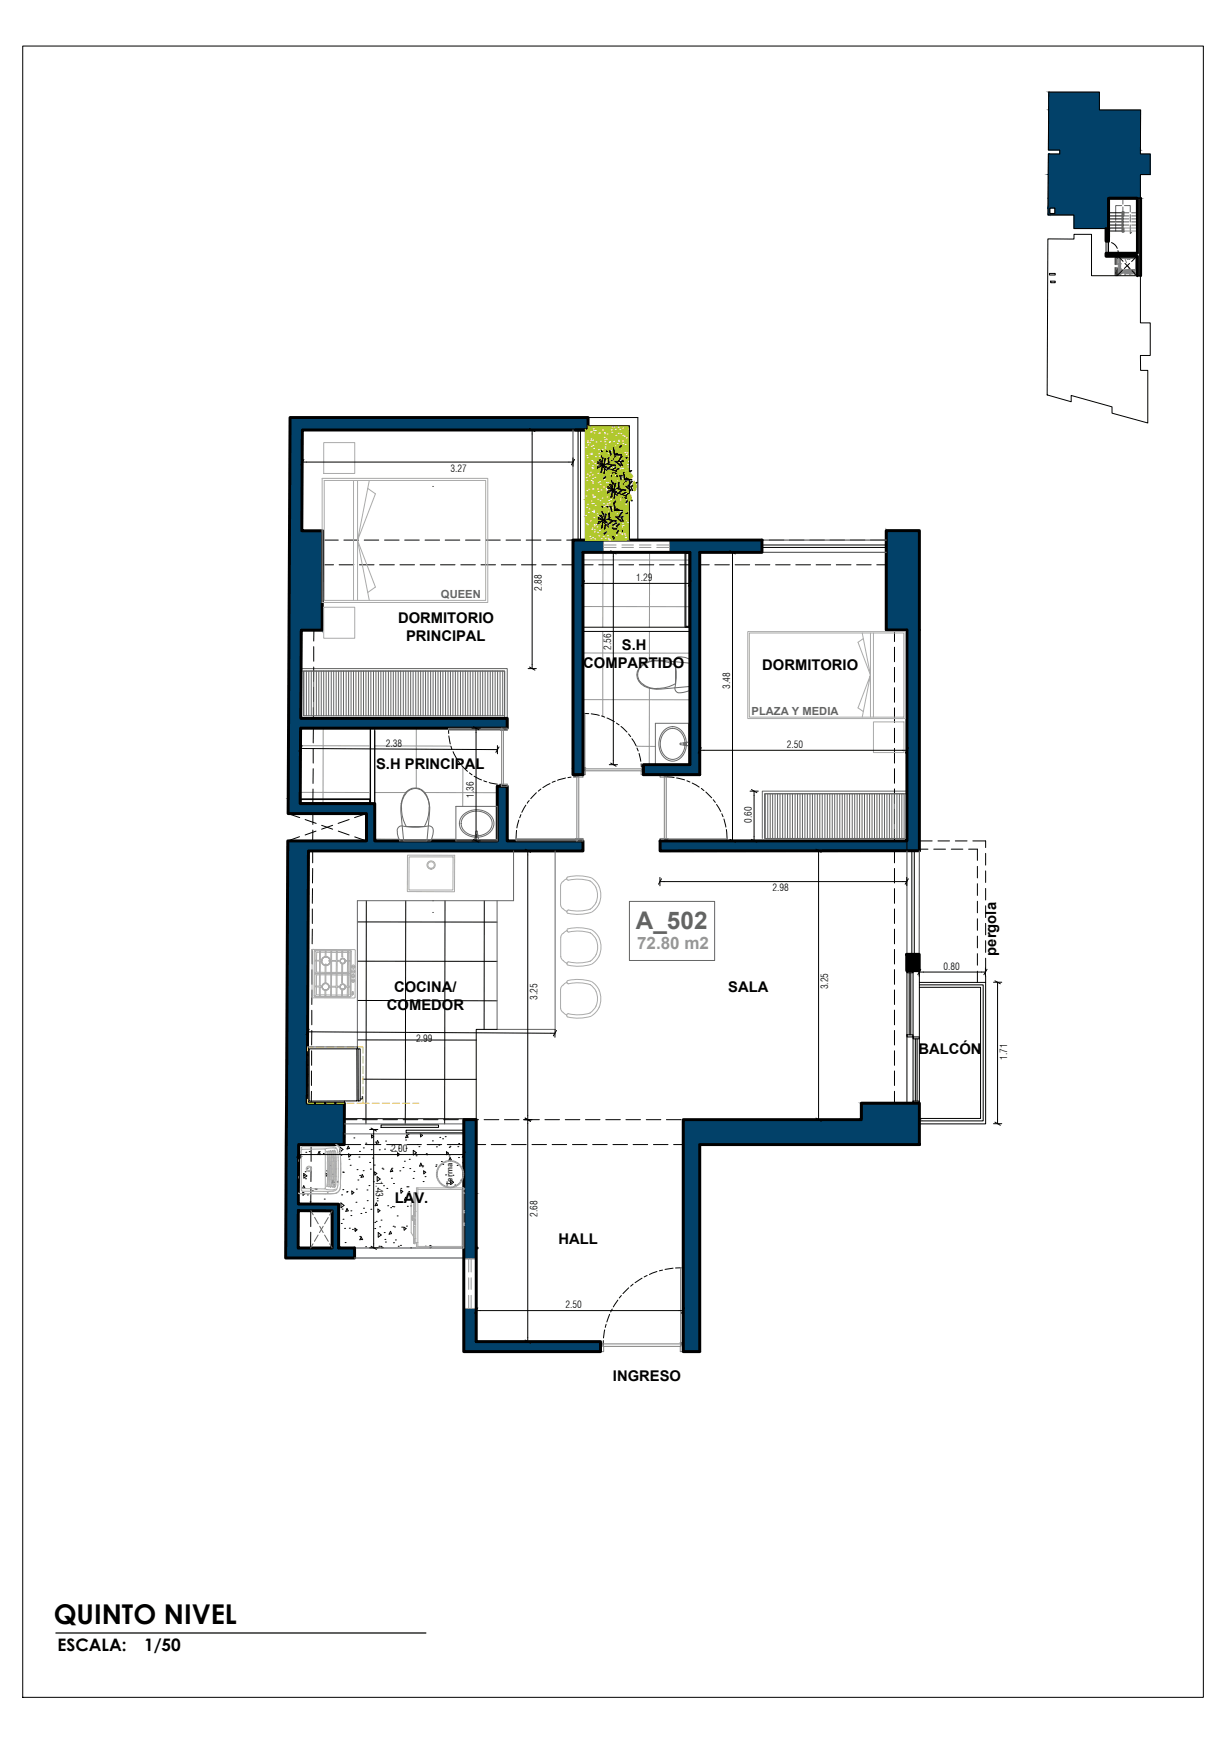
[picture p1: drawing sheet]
<svg xmlns="http://www.w3.org/2000/svg" width="297mm" height="420mm" viewBox="0 0 297 420" stroke-linecap="round" stroke-linejoin="round" font-family="sans-serif">
<defs><g id="words">
<text font-size="6.6" x="13" y="392.2">QUINTO NIVEL</text>
<text font-size="5.9" fill="#636466" x="153.6" y="224.3">A_502</text>
<g font-size="4.2">
<text x="13.9" y="398.6">ESCALA:</text>
<text x="34.8" y="398.6">1/50</text>
</g>
<text font-size="4.1" fill="#939598" x="153.9" y="229.1">72.80 m2</text>
<g font-size="3.6">
<text x="96.1" y="150.4">DORMITORIO</text>
<text x="98.1" y="154.7">PRINCIPAL</text>
<text x="140.9" y="161.2">COMPARTIDO</text>
<text x="150.2" y="157">S.H</text>
<text x="184.1" y="161.8">DORMITORIO</text>
<text x="90.8" y="185.7">S.H PRINCIPAL</text>
<text x="240.6" y="230.7" transform="rotate(-90 240.6 230.7)">pergola</text>
<text x="95.2" y="239.6">COCINA/</text>
<text x="175.9" y="239.6">SALA</text>
<text x="93.5" y="243.8">COMEDOR</text>
<text x="221.8" y="254.5">BALCÓN</text>
<text x="95.3" y="290.6">LAV.</text>
<text x="134.9" y="300.3">HALL</text>
<text x="148" y="333.4">INGRESO</text>
</g>
<g font-size="2.7" fill="#636466">
<text x="106.5" y="144.5">QUEEN</text>
<text x="181.5" y="172.5">PLAZA Y MEDIA</text>
</g>
<g font-size="2.4">
<text x="108.8" y="113.9">3.27</text>
<text x="130.8" y="142.7" transform="rotate(-90 130.8 142.7)">2.88</text>
<text x="153.7" y="140.4">1.29</text>
<text x="147.6" y="156.9" transform="rotate(-90 147.6 156.9)">2.56</text>
<text x="176.3" y="166.4" transform="rotate(-90 176.3 166.4)">3.48</text>
<text x="93.2" y="180.3">2.38</text>
<text x="190" y="180.7">2.50</text>
<text x="114.5" y="192.6" transform="rotate(-90 114.5 192.6)">1.36</text>
<text x="181.6" y="198.7" transform="rotate(-90 181.6 198.7)">0.60</text>
<text x="186.6" y="215.2">2.98</text>
<text x="200" y="238.9" transform="rotate(-90 200 238.9)">3.25</text>
<text x="227.9" y="234.2">0.80</text>
<text x="129.8" y="241.5" transform="rotate(-90 129.8 241.5)">3.25</text>
<text x="100.5" y="251.6">2.99</text>
<text x="243.2" y="256" transform="rotate(-90 243.2 256)">1.71</text>
<text x="94.5" y="278.2">2.00</text>
<text x="90.8" y="285.1" transform="rotate(90 90.8 285.1)">1.43</text>
<text x="129.8" y="293.8" transform="rotate(-90 129.8 293.8)">2.68</text>
<text x="136.6" y="315.9">2.50</text>
</g>
<text font-size="1.9" fill="#3d3d3d" x="109.3" y="286.5" transform="rotate(-90 109.3 286.5)">Terma</text>
</g></defs>
<!-- layer: TEXTURAS -->
<g fill="none" stroke="#000" stroke-width=".24">
<path d="M88.5 217.5l-.1 53.9M98 217.5l-.1 53.9M107.5 217.5l-.1 53.3M117 217.5l-.1 31.1M86.3 232.1h33.7M86.3 222.6l33.7 .1M86.3 251.1h28.7M86.3 241.6l33.7 .1M120 248.6h-5v21.8M72.4 279.2h.1M72.4 278.9l.5 .4-.5 .4zM73.9 278.2h.1"/>
<path d="M74.4 276.6h.1M74.7 278.1h.1M77 278.1l.3 .6-.6 .1zM77.1 278.1h.1M77.2 278.8h.1M78.1 278.5h.1M78.7 276.8h.1M80 276.5h.1M82 278.5h.1M82.1 277l.7 .6-.7 .5zM82.3 277.9h.1M82.3 279h.1"/>
<path d="M83.2 270.1l31.8 .1M84.1 276.8l.3 .5-.6 .1zM84.2 278.6l.5 .4-.5 .4zM84.3 279.9h.1M85.5 274.8h.1M86.7 279.4h.1M86.8 278h.1M87.7 260.6h27.3M87.7 277.2h.1M88.2 276.3h.1M88.3 276h.1M89.6 277.6h.1"/>
<path d="M89.7 274l.5 .4-.4 .4zM90 279.6h.1M90.6 275.8h.1M91.2 275.4l.3 .6-.6 .1zM91.6 277.7h.1M92.9 277.5h.1M93.1 275.5h.1M94.3 277.7h.1M95.4 277.9h.1M96 278.4l.5 .4-.5 .3zM96.4 277.3h.1M97.9 275.3h.1"/>
<path d="M98.1 277.3h.1M98.2 274.1h.1M98.2 274.1l.3 .5-.6 .1zM98.5 273.9h.1M98.8 279.9h.1M99.8 277.8l.8 .6-.8 .5zM100.5 279.1h.1M100.8 276.4h.1M101.2 276.9h.1M101.5 273.8l.1 .7 .5-.4-.6-.3M102.9 278.6h.1M103.1 278.8h.1"/>
<path d="M104.4 275.5h.1M105.4 276.9h.1M106 276.5h.1M106.2 274.6h.1M106.9 275h.1M107.4 271v.4M107.5 274.5h.1M107.8 278.1l.5 .4-.4 .3zM108.4 279.1h.1M108.5 277.1h.1M108.7 276.8h.1M108.7 279.5l.3 .6-.6 .1z"/>
<path d="M110.6 276.9h.1M110.7 279.5h.1M110.8 276.1h.1M73.1 287.9l.5 .3-.4 .4zM73.3 283.9h.1M73.3 283.4l.8 .6-.7 .5zM73.3 286.3l.3 .6-.5 .1zM73.7 282.9h.1M73.8 284.6h.1M74.2 282.1h.1M74.2 288.5h.1M74.9 290.2h.1"/>
<path d="M75.4 287.6h.1M76.1 287.1h.1M76.4 287.1h.1M78.3 289.5h.1M78.6 283.3l.6 .3-.5 .4zM78.9 282.7h.1M79 288.1h.1M79.2 283h.1M79.7 281.5h.1M80.3 283.5h.1M80.4 285l.3 .5-.6 .2zM80.6 286.1h.1"/>
<path d="M81.4 285.4h.1M82.3 290.5l.8 .6-.7 .5zM82.4 295.4h.1M82.5 288.5h.1M82.6 292h.1M82.7 283h.1M82.8 287.3h.1M82.8 294.4h.1M82.9 283.1h.1M83.2 296.6h.1M83.7 287.9h.1M83.8 287.7h.1"/>
<path d="M83.8 291.8l.3 .6-.6 .1zM84.4 296.6h.1M84.6 281.4h.1M84.7 292.4h.1M84.7 293.5h.1M84.9 287.6l.6 .4-.5 .4zM85.1 296.9h.1M85.7 297h.1M85.7 296.6l.5 .4-.4 .3zM86 290.3h.1M86 287.1h.1M86.2 282.4h.1"/>
<path d="M86.4 284.9h.1M86.9 283.8h.1M86.9 298.6h.1M87.2 293h.1M87.2 298.7l.3 .5-.6 .2zM87.4 299.3h.1M87.5 283.6l.3 .6-.6 .1zM87.7 282.7h.1M87.8 291.7h.1M88.3 292.8h.1M88.6 287.3h.1M88.7 289.9h.1"/>
<path d="M89.1 286.3h.1M89.3 280.7h.1M89.4 282.3h.1M89.6 292h.1M90.2 285.4h.1M90.4 281.3h.1M90.5 283l.5 .4-.5 .3zM90.5 295.2h.1M90.5 296.7h.1M90.8 294.9h.1M90.9 290.5l.3 .5-.6 .2zM91.1 290h.1"/>
<path d="M91.1 289.4h.1M91.1 284.1l.7 .6-.7 .5zM91.2 286.9h.1M91.3 292l.5 .3-.5 .4zM91.3 297.6l.8 .6-.8 .5zM91.4 288.7h.1M91.7 296.2h.1M92 294.6h.1M92.3 282.1h.1M92.5 282.3h.1M92.6 286.3h.1M92.8 297.6h.1"/>
<path d="M92.9 299.3h.1M93.1 299.9h.1M93.4 287h.1M93.6 291.2h.1M94.3 297.3l.3 .6-.6 .1zM94.3 291.6h.1M94.5 284.5h.1M94.6 282.3l.3 .5-.6 .1zM94.6 282.1h.1M94.8 291.3h.1M94.9 296.1h.1M95 285.8h.1"/>
<path d="M95.1 291.4h.1M95.3 296.3h.1M95.5 299.4h.1M95.9 293.6h.1M96.5 282.7h.1M96.8 287.3l.5 .4-.5 .4zM96.8 287h.1M97 296.3h.1M97.3 281.9h.1M97.5 296.3l.6 .4-.5 .3zM97.6 280.4h.1M97.9 289.1l.3 .6-.6 .1z"/>
<path d="M98.2 296.1h.1M98.2 286.6h.1M98.4 291.3h.1M98.5 286.6h.1M98.7 287.7h.1M99 282.2h.1M99 289.4h.1M99.2 291.2h.1M99.8 284.6h.1M99.9 282.9h.1M101.6 280.9l.3 .6-.6 .1zM102 281.8h.1"/>
<path d="M102.1 281.5h.1M102.2 285.3h.1M102.3 282.7l.5 .4-.5 .3zM102.6 284.1h.1M105.2 281.6h.1M105.3 281.3h.1M106.6 280.5h.1M106.9 281.2h.1M107.6 283.7h.1M107.9 285.8h.1M108.8 284.9l.7 .6-.7 .5zM108.8 285.5h.1"/>
<path d="M109.4 283.8h.1M109.8 286.2h.1M110.4 281.4h.1M111.3 285h.1M111.7 280.8h.1M81.9 301.1h.1M83.3 300h.1M88.3 301.1h.1M91.4 301.3h.1M91.5 300.9h.1M92.1 301.4l-.1-.5 .4 .5M95 300.1h.1"/>
<path d="M96.2 300.9h.1M96.7 300.7h.1M99.2 301.3h.1M102.7 300.9h.1M103.8 300.7l.1 .7M103.9 300.7l.4 .3-.3 .4"/>
</g>
<g fill="none" stroke="#939598" stroke-width=".24">
<path d="M140.8 135.2h25.8M145.6 133.4v18.1M156.9 133.4l-.1 18.1M140.8 157.7h25.8M140.8 146.5h25.8M145.6 152.5v20.5M156.8 152.5v7.2M78 175.8v18.7M89.3 175.8v18.7M100.5 175.8v14.5M140.8 168.9l25.8 .1M156.8 166.1v18.5"/>
<path d="M72.5 191.3l17 .1M72.6 180.1h16.9M90.5 191.4h7.5M90.5 180.1l18.4 .1M102.6 191.4h17.5M111.8 185.2l-.1 9.5M153.7 180.2h4.6M90.5 202.6h5.8M104.2 202.6h5.9"/>
</g>
<!-- layer: I-FURN -->
<g fill="none" stroke="#636466" stroke-width=".24">
<path d="M72.7 161.4h49.8v12.1M72.7 162h49.2v11.5M73.3 162h48.6v10.8h-48.6zM73.4 162v10.8M74 162v10.8M74.6 162v10.8M75.2 162v10.8M75.8 162v10.8M76.4 162v10.8M77 162v10.8M77.6 162v10.8M78.2 162v10.8"/>
<path d="M78.8 162v10.8M79.4 162v10.8M80 162v10.8M80.6 162v10.8M81.2 162v10.8M81.8 162v10.8M82.4 162v10.8M83 162v10.8M83.6 162v10.8M84.2 162v10.8M84.8 162v10.8M85.4 162v10.8"/>
<path d="M86 162v10.8M86.6 162v10.8M87.2 162v10.8M87.8 162v10.8M88.4 162v10.8M89 162v10.8M89.6 162v10.8M90.2 162v10.8M90.8 162v10.8M91.4 162v10.8M92 162v10.8M92.6 162v10.8"/>
<path d="M93.2 162v10.8M93.8 162v10.8M94.4 162v10.8M95 162v10.8M95.6 162v10.8M96.2 162v10.8M96.8 162v10.8M97.4 162v10.8M98 162v10.8M98.6 162v10.8M99.2 162v10.8M99.8 162v10.8"/>
<path d="M100.4 162v10.8M101 162v10.8M101.6 162v10.8M102.2 162v10.8M102.8 162v10.8M103.4 162v10.8M104 162v10.8M104.6 162v10.8M105.2 162v10.8M105.8 162v10.8M106.4 162v10.8M107 162v10.8"/>
<path d="M107.6 162v10.8M108.2 162v10.8M108.8 162v10.8M109.4 162v10.8M110 162v10.8M110.6 162v10.8M111.2 162v10.8M111.8 162v10.8M112.4 162v10.8M113 162v10.8M113.6 162v10.8M114.2 162v10.8"/>
<path d="M114.8 162v10.8M115.4 162v10.8M116 162v10.8M116.6 162v10.8M117.2 162v10.8M117.8 162v10.8M118.4 162v10.8M119 162v10.8M119.6 162v10.8M120.2 162v10.8M120.8 162v10.8M121.4 162v10.8"/>
<path d="M184.7 191.7h33.6v10.8h-33.6zM184.8 191.7v10.8M185.4 191.7v10.8M186 191.7v10.8M186.6 191.7v10.8M187.2 191.7v10.8M187.8 191.7v10.8M188.4 191.7v10.8M189 191.7v10.8M189.6 191.7v10.8M190.2 191.7v10.8M190.8 191.7v10.8"/>
<path d="M191.4 191.7v10.8M192 191.7v10.8M192.6 191.7v10.8M193.2 191.7v10.8M193.8 191.7v10.8M194.4 191.7v10.8M195 191.7v10.8M195.6 191.7v10.8M196.2 191.7v10.8M196.8 191.7v10.8M197.4 191.7v10.8M198 191.7v10.8"/>
<path d="M198.6 191.7v10.8M199.2 191.7v10.8M199.8 191.7v10.8M200.4 191.7v10.8M201 191.7v10.8M201.6 191.7v10.8M202.2 191.7v10.8M202.8 191.7v10.8M203.4 191.7v10.8M204 191.7v10.8M204.6 191.7v10.8M205.2 191.7v10.8"/>
<path d="M205.8 191.7v10.8M206.4 191.7v10.8M207 191.7v10.8M207.6 191.7v10.8M208.2 191.7v10.8M208.8 191.7v10.8M209.4 191.7v10.8M210 191.7v10.8M210.6 191.7v10.8M211.2 191.7v10.8M211.8 191.7v10.8M212.4 191.7v10.8"/>
<path d="M213 191.7v10.8M213.6 191.7v10.8M214.2 191.7v10.8M214.8 191.7v10.8M215.4 191.7v10.8M216 191.7v10.8M216.6 191.7v10.8M217.2 191.7v10.8M217.8 191.7v10.8M219 191h-34.9v11.5M219 191.7h-34.3v10.8"/>
</g>
<!-- layer: eder_web_hatch -->
<g fill="#024169" stroke="#024169" stroke-width=".24">
<path d="M140.8 133.4h4.9z"/>
<path d="M161.7 133.4h22.3z"/>
<path d="M159.4 203.1h62.6v2.3z"/>
<path d="M70 100.8h72z"/>
<path d="M72.8 152.2h5z"/>
<path d="M72.1 276.4h11z"/>
<path d="M81.8 301.4h3.8z"/>
<path d="M75 301.4h5.1z"/>
<path d="M69 301.4h16.6v2.4z"/>
<path d="M208 266.4h14z"/>
<path d="M253.1 51.9h6.3z"/>
<path d="M138.4 130.4l7.3 3v-3zM138.4 130.4l7.3 3h-7.3z"/>
<path d="M138.4 133.4h2.4zM138.4 133.4h2.4z"/>
<path d="M161.7 130.4l22.3 3v-3zM161.7 130.4l22.3 3h-22.3zM161.7 133.4h22.3z"/>
<path d="M166.6 133.4l2.4 18.1v-18.1zM166.6 133.4l2.4 18.1h-2.4z"/>
<path d="M214 128.1l8 24v-24zM214 128.1l8 24h-8z"/>
<path d="M166.6 151.5l2.4 33.1v-33.1zM166.6 151.5l2.4 33.1h-2.4z"/>
<path d="M138.4 133.4l2.4 52.2v-52.2zM138.4 133.4l2.4 52.2h-2.4z"/>
<path d="M155.4 184.6l13.6 2.5v-2.5zM155.4 184.6l13.6 2.5h-13.6z"/>
<path d="M138.4 185.6l2.4 1.5v-1.5zM138.4 185.6l2.4 1.5h-2.4z"/>
<path d="M219 152.1l3 51v-51zM219 152.1l3 51h-3z"/>
<path d="M159.4 203.1v2.3h62.6zM159.4 205.4h62.6z"/>
<path d="M70 100.8l72 3v-3zM70 100.8l72 3h-72z"/>
<path d="M70 103.8l2.9 24.4 .1-24.4zM70 103.8l2.9 24.4h-3z"/>
<path d="M69.9 128.2h8zM69.9 128.2h8z"/>
<path d="M69.9 128.2l7.9 24 .1-24zM69.9 128.2l7.9 24h-8z"/>
<path d="M69.8 152.2h3zM69.8 152.2h3z"/>
<path d="M69.8 152.2l2.8 21.3 .2-21.3zM69.8 152.2l2.8 21.3h-2.9z"/>
<path d="M69.7 173.5l52.8 2.3v-2.3zM69.7 173.5l52.8 2.3h-52.8z"/>
<path d="M69.7 175.8l2.8 17.1 .1-17.1zM69.7 175.8l2.8 17.1h-2.9z"/>
<path d="M69.6 192.9l2.9 1.1v-1.1zM69.6 192.9l2.9 1.1h-2.9z"/>
<path d="M69.6 194l20.9 2.5v-2.5zM69.6 194l20.9 2.5h-20.9z"/>
<path d="M120.1 189.9l2.4 13.2v-13.2zM120.1 189.9l2.4 13.2h-2.4z"/>
<path d="M88.5 196.5l2 6.6v-6.6zM88.5 196.5l2 6.6h-2z"/>
<path d="M69.5 203.1l71.3 2.4v-2.4zM69.5 203.1l71.3 2.4h-71.3z"/>
<path d="M69.5 205.5l4.7 60.9 .3-60.9zM69.5 205.5l4.7 60.9h-5zM69.2 266.4h5zM69.2 266.4h5z"/>
<path d="M69.2 266.4l13.9 10 .1-10zM69.2 266.4l13.9 10h-14z"/>
<path d="M69.1 276.4h3zM69.1 276.4h3z"/>
<path d="M69.1 276.4l2.9 14.3 .1-14.3zM69.1 276.4l2.9 14.3h-2.9z"/>
<path d="M69.1 290.7l12.7 .1zM69.1 290.7l12.7 .1z"/>
<path d="M69.1 290.8l12.7 1.5v-1.5zM69.1 290.8l12.7 1.5h-12.8z"/>
<path d="M72 292.3l9.8 .1zM72 292.3l9.8 .1z"/>
<path d="M69 292.3l3 .1zM69 292.3l3 .1z"/>
<path d="M80.2 292.4h1.6zM80.2 292.4h1.6z"/>
<path d="M80.2 292.4l1.6 9v-9zM80.2 292.4l1.6 9h-1.6z"/>
<path d="M69 292.4l3 9v-9zM69 292.4l3 9h-3z"/>
<path d="M69 301.4h6zM69 301.4h6z"/>
<path d="M80.2 301.4h5.4zM80.2 301.4h5.4zM80.2 301.4h5.4zM80.2 301.4h5.4z"/>
<path d="M75 301.4h5.2zM75 301.4h5.2z"/>
<path d="M75 301.4h10.6zM75 301.4h10.6z"/>
<path d="M69 301.4h6zM69 301.4h6z"/>
<path d="M69 303.8h16.6zM69 301.4l16.6 2.4h-16.6z"/>
<path d="M112 270.4l3 16.4v-16.4zM112 270.4l3 16.4h-3z"/>
<path d="M112 286.8l3 .4v-.4zM112 286.8l3 .4h-3z"/>
<path d="M112 287.2l3 .9v-.9zM112 287.2l3 .9h-3z"/>
<path d="M112 288.1l3 13.3v-13.3zM112 288.1l3 13.3h-3z"/>
<path d="M112 301.4l3 2.5v-2.5zM112 301.4l3 2.5h-3z"/>
<path d="M112 316l3 8v-8zM112 316l3 8h-3z"/>
<path d="M112 324l33 .4v-.4zM112 324l33 .4h-33z"/>
<path d="M112 324.4l33 2v-2zM112 324.4l33 2h-33z"/>
<path d="M208 266.4l14 4v-4zM208 266.4l14 4h-14z"/>
<path d="M165 270.4l57 6v-6zM165 270.4l57 6h-57z"/>
<path d="M165 276.4l4 48v-48zM165 276.4l4 48h-4z"/>
<path d="M165 324.4h4zM165 324.4h4z"/>
<path d="M165 324.4l4 2v-2zM165 324.4l4 2h-4z"/>
<path d="M253.3 22.3l12.2 4.3v-4.3zM253.3 22.3l12.2 4.3h-12.3z"/>
<path d="M253.2 26.6l22.2 9.6v-9.6zM253.2 26.6l22.2 9.6h-22.2z"/>
<path d="M255.9 36.2l19.5 1v-1zM255.9 36.2l19.5 1h-19.5z"/>
<path d="M253.2 37.2l24.6 4.9v-4.9zM253.2 37.2l24.6 4.9h-24.7z"/>
<path d="M253.1 42.1l22.3 5.8v-5.8zM253.1 42.1l22.3 5.8h-22.3z"/>
<path d="M253.1 47.9l14.6 2.3v-2.3zM253.1 47.9l14.6 2.3h-14.6z"/>
<path d="M254.7 50.2l13 1.3v-1.3zM254.7 50.2l13 1.3h-13z"/>
<path d="M253.1 50.2l.4 1.3v-1.3zM253.1 50.2l.4 1.3h-.4z"/>
<path d="M253.1 51.5l14.6 .4v-.4zM253.1 51.5l14.6 .4h-14.6z"/>
<path d="M259.4 51.9h8.3zM259.4 51.9h8.3z"/>
<path d="M259.4 51.9l8.3 3.3v-3.3zM259.4 51.9l8.3 3.3h-8.3z"/>
</g>
<!-- layer: A-WALL -->
<path d="M267.1 55.2v3h.6v-10.3h7v13.3h-7.6v.7h7.6v4.7M275.4 47.9v18.7M70 100.8h72v3h-69l-.1 24.4h5l-.1 24h-5l-.2 21.3h49.9v2.3h-49.9l-.1 18.2h18v9.1h29.6v-13.2h2.4v13.2h18.3v2.4h-66.3l-.3 60.9h9l-.1 10h-11l-.1 14.3 9.8 .1v10.6h3.8v2.4h-16.6l.5-100.7h19v-6.6h-18.9zM139 103.8h3M138.4 130.4h45.6v3h-15v53.7h-13.6v-2.5h11.2v-51.2h-25.8v53.7h-2.4zM214 128.1h8v77.3l-62.6 .1v-2.4h59.6v-51h-5zM219 230.4h3v4h-3zM112 270.4h3v53.6h30v2.4h-33zM165 270.4h43v-4h14v10h-53v50h-4zM72 292.3l8.2 .1v9h-8.2z" fill="none" stroke="#000" stroke-width=".72"/>
<g fill="none" stroke="#000" stroke-width=".24">
<path d="M267.1 58.2v3M267.7 58.2v3M269.3 61.9v2M269.3 64.6v2M269.7 61.9v2M269.7 64.6v2l1.3-1.3M270 61.9l1.2 1.2M271.7 63.6l1.2 1.3M272.8 63.6l-1.3 1.2M273.4 65.3l1.2 1.3M274.6 61.9l-1.3 1.2M77.9 136.4h2.6"/>
<path d="M77.9 130.4h3.8M81.9 136.4h3.6M83 130.4h3.6M86.8 136.4h3.5M88 130.4h3.5M91.7 136.4h3.5M92.9 130.4h3.5M96.6 136.4h3.5M97.7 130.4h3.5M101.5 136.4h3.5M102.6 130.4h3.6M106.4 136.4h3.5"/>
<path d="M107.5 130.4h3.5M111.3 136.4h3.5M112.4 130.4h3.5M116.1 136.4h3.6M117.3 130.4h3.5M121.1 136.4h3.5M122.2 130.4h3.5M125.9 136.4h3.5M127.1 130.4h3.5M130.8 136.4h3.6M132 130.4h3.5M135.7 136.4h2.7"/>
<path d="M136.8 130.4h3.6M140.8 136.4h2.4M141.8 130.4h3.5M144.6 136.4h3.5M146.6 130.4h3.6M149.5 136.4h3.5M151.5 130.4h3.6M154.4 136.4h3.5M156.4 130.4h3.6M159.3 136.4h3.5M161.3 130.4h3.5M164.2 136.4h2.4"/>
<path d="M166.2 130.4h3.5M169 136.4h2.3M171.1 130.4h3.5M172.6 136.4h3.5M176 130.4h3.5M177.5 136.4h3.5M180.9 130.4h3.5M182.4 136.4h3.5M185.8 130.4h3.5M187.3 136.4h3.5M190.7 130.4h3.5M192.2 136.4h3.5"/>
<path d="M195.6 130.4h3.5M197.1 136.4h3.5M200.4 130.4h3.5M202 136.4h3.5M205.3 130.4h3.6M206.9 136.4h3.5M210.2 130.4h3.8M211.7 136.4h2.3M75.8 156.2v3.5M75.8 152.2v2.6M140.8 152.5h25.8M140.8 151.5h25.8"/>
<path d="M216 152.1v2.8M216 156.3v3.5M75.7 170.8v2.7M75.7 175.8l-.1 3.6M75.7 165.9v3.5M75.8 161.1l-.1 3.5M89.5 175.8v18.2M90.5 175.8v18.2M216 161.1v3.6M216 166.1v3.5M216 170.9v3.6M216 175.8v3.6"/>
<path d="M69.5 196.5l2.9 .9M73.7 197.9l2.7 .9M75.6 196.5v2.6M75.6 190.5v3.5M75.6 180.7v3.6M75.6 185.6v3.6M77.7 199.3l2.6 .9M80.3 199.3l-2.6 .9M84.3 197.9l-2.7 .9M88.5 196.5l-2.9 .9M216 180.7v3.6M216 185.6v3.5"/>
<path d="M216 190.5v3.5M216 195.4v3.5M72.3 202l-2.8 1.1M75.4 219.5v3.5M75.5 214.6l-.1 3.5M75.5 205.5v2.9M75.5 209.7v3.5M75.6 200.4l-.1 2.7M76.3 200.7l-2.6 .9M81.7 200.7l2.6 .9M85.7 202.1l2.8 1M216 200.3v2.8"/>
<path d="M216 205.4v3M216 209.7v3.5M216 214.6v3.5M216 219.5v3.5M222 203.1h3.1M222 205h2.1M225.5 205h2.8M226.5 203.1h2.8M229.7 205h2.8M230.7 203.1h2.8M233.9 205h2.1v2.8M234.9 203.1h3.1v1.6"/>
<path d="M236 209.2v2.8M236 213.4v2.8M236 217.6v2.8M238 206.1v2.8M238 210.3v2.8M238 214.5v2.8M238 218.7v2.9M75.3 234.2v3.5M75.3 239v3.6M75.4 229.3v3.5M75.4 224.4v3.5M216 224.4v3.5"/>
<path d="M216 229.3v3.5M216 234.1v3.6M216 239v3.6M236 221.9v2.7M236 226v2.9M236 230.3v2.8M236 234.5v2.7M238 223v2.7M238 227.1v2.9M238 231.4v2.8M238 235.6v1.6M75.2 258.6v3.5"/>
<path d="M75.3 253.7v3.5M75.3 244v3.5M75.3 248.8v3.5M216 243.9v3.6M216 248.8v3.5M216 253.7v3.5M216 258.6v3.5M75.1 276.4v4M75.2 263.5v2.9M83.1 276.4h4M83.2 270.4h3M87.6 270.4h3.5"/>
<path d="M88.5 276.4h3.5M92.5 270.4h3.5M93.4 276.4h3.5M97.4 270.4h3.5M98.2 276.4h3.6M102.3 270.4h3.5M103.2 276.4h3.5M107.1 270.4h3.6M108 276.4h4M112 270.4h3.6M115 276.4h2.3M116.9 270.4h3.6"/>
<path d="M118.6 276.4h3.6M121.8 270.4h3.5M123.6 276.4h3.5M126.7 270.4h3.5M128.5 276.4h3.5M131.6 270.4h3.5M133.3 276.4h3.5M136.5 270.4h3.5M138.2 276.4h3.6M141.4 270.4h3.5M143.1 276.4h3.5M146.3 270.4h3.5"/>
<path d="M148 276.4h3.5M151.2 270.4h3.5M152.9 276.4h3.5M156.1 270.4h3.5M157.8 276.4h3.5M160.9 270.4h3.6M162.7 276.4h2.3M165.8 270.4h3.6M170.7 270.4h3.6M175.6 270.4h3.5M180.5 270.4h3.6M185.4 270.4h3.5"/>
<path d="M190.3 270.4h3.5M195.2 270.4h3.5M200.1 270.4h3.5M205 270.4h3M216 263.5v2.9M75 292.3v3.9M75 297.5v3.9M75.1 286.7l-.1 4M75.1 281.8v3.5"/>
</g>
<!-- layer: P-SANR-FIXT -->
<g fill="none" stroke="#aaa" stroke-width=".24">
<path d="M98.4 206.5h11.4v8.8h-11.4zM98.8 206.9h10.6v8h-10.7zM72.8 277.1v10.3M73 277.5l5.3-.1 .3 .3M73 276.9l5.7-.1a3.7 3.7 0 0 1 2.6 .5M73 277.5l-.2 .3M73 276.9l-.2 .2M78.6 277.7v9.2M79 278l.1 .1M79 278l.1 2.5M79.1 278.1l.2 2.4-.1 5.4M79.4 277.9a12.5 12.5 0 0 1 .4 4.8l-.1 3.2"/>
<path d="M79.4 277.9l.1 8M79.8 278v.1M79.8 277.9l.2 .1a24.9 24.9 0 0 1 .2 6.3v1.6l-.1 .5-.3 .3M79.8 277.9v.1M79.9 278.1l.1 .5M80 278.5v1.1M80 279.6v5.3M80.3 277.9v.2M80.3 278l.2 .6M80.4 277.8l-.1 .1M80.4 277.9a12.8 12.8 0 0 1 .4 4.8l-.1 3.2M80.4 278.5l.1 1.1"/>
<path d="M80.5 279.6v.9M80.8 277.8l.2 .2M80.8 278l.2 3-.1 4.9M80.8 277.8h-.2l.2 .3M81 278l.2 2.5-.1 5.4M81 277.4l-.6-.2-1.6 .1-.2 .2M81.1 276.4a1.93 1.93 0 0 1 1.1 2.1M81.3 277.4a20.3 20.3 0 0 1 .4 6v.8M82.2 278.5v7.6M72.1 284.2h.1M72.1 284.4h.1M72.1 280.1h.1"/>
<path d="M72.1 280.4h.1M72.1 288.1l.1 .1M72.8 286.8l.2 .2M72.8 287.4l.2 .2M78.6 286.9l-.3 .2-5.3-.1M78.6 287.1l.3 .1M79 286l-.1 .5 .2-.1M79.1 280.5v3.5M79.1 284l-.1 1.9M79.2 286l-.1 .4M79.5 286l-.1 .5h.2M79.7 286l-.1 .5"/>
<path d="M79.8 286.4v.3M80 286l-.1 .4M80 284.9v1M80.3 286.5l.1 .1M80.5 286l-.2 .5M80.5 280.5v3.5M80.5 284.9l-.1 1M80.5 286.5l-.1 .2M80.5 284v.9M80.7 286l-.2 .5M80.8 286.5l-.2 .2 .2 .1M80.8 288.2h-8.6"/>
<path d="M80.9 286l-.1 .5M81 286.5l-.2 .3M81 287.1l-1 .2-1.2-.1M81.1 286l-.1 .5M81.3 287.2a2.51 2.51 0 0 1-2.3 .5l-6-.1M81.6 286.2l-.3 1M81.7 284.2l-.1 2M82.2 286.1a1.78 1.78 0 0 1-1.4 2.1"/>
<circle cx="104.1" cy="208.9" r=".78"/>
<circle cx="104.1" cy="208.9" r=".99"/>
<circle cx="74.6" cy="282.2" r=".44"/>
<circle cx="74.6" cy="282.2" r=".66"/>
</g>
<!-- layer: Q-SPCQ -->
<g fill="none" stroke="#aaa" stroke-width=".24">
<path d="M75.9 229.6l-.1 10.9 .3 .2M76.1 235.4v5.2M76.1 234.9v.5M76.1 234.8l.3 .3h.8M76.1 229.4l8.4 .1M76.2 229.4l-.3 .2M76.2 229.6l-.1 5.3M76.3 238.3h.8v2.1M76.3 232.1h.9l-.1 6h-.8M76.3 238.1v.2M76.3 231.8v.3M76.3 229.6h8.2"/>
<path d="M76.3 229.6l-.2 .1M76.3 235.1l-.2 .2M76.4 232.1v2.6l.8 .1M76.4 238.3v1.8M76.5 235.4h.7M76.5 235.4l-.1 2.7M76.6 229.9h.6M76.6 229.9l-.2 2M77.2 229.7v2.2h-.9M77.2 229.7l.2-.1v2.3h.3M77.3 235.1h1.2M77.3 234.8h1.2"/>
<path d="M77.3 235.4h1.2M77.4 229.9h1.2M77.6 232.1a1.12 1.12 0 0 0 1 1.1M77.7 238.3h-.4v2.1M77.7 232.1a1.04 1.04 0 0 0 .9 1M77.7 232.1h-.3l-.1 3v3h.4M77.7 232.1l.2 .6 .6 .4M77.7 232.3h.1M77.7 231.9v.2M77.8 238.2v.1M77.8 238.4h.1M77.9 238.1h-.1"/>
<path d="M77.9 232.6l.1 .2M77.9 238.5l.1 .2M78 237.8l-.1 .2M78 238.7h.1M78 231.4l-.2 .2M78 237.8h.1M78.2 238.9l.1 .1M78.2 233h.1M78.3 237.5l-.1 .1M78.3 231.2h-.1M78.5 239.2v1.3h.2M78.5 232.9v4.4"/>
<path d="M78.5 239.1a.84 .84 0 0 0 1-.8l.4 .1-.1 2.1M78.5 237.3h.2M78.6 237.4a.8 .8 0 0 0-.8 .9h-.1a.91 .91 0 0 0 .8 .9M78.6 231.1l-.6 .2-.3 .6M78.6 232.9h.2M78.6 239h.1M78.6 237.5h.1M78.6 231a1.04 1.04 0 0 0-.9 .9M78.7 239.2v1.3M78.7 232.9v4.4a.83 .83 0 0 1 .8 1M78.7 229.7l.1 1.3a1.04 1.04 0 0 1 .9 .9M78.7 235.1h1.2"/>
<path d="M78.7 229.9l1.2 .1M78.7 234.8h1.2M78.7 235.4h1.2M78.8 231a1.12 1.12 0 0 1 1 .9M78.8 231l-.2 .1a.74 .74 0 0 0-1 .8M78.8 229.7h-.2l-.1 1.3M78.8 231.1l.4 .2 .5 .6M78.8 233.1h.1M79 237.6h.1M79.1 238.9l-.2 .1M79.1 231.2h.1M79.2 233h-.1"/>
<path d="M79.2 237.8l.2 .2M79.2 238.7v.1M79.4 238.5l-.1 .2M79.4 238.1l-.5-.5-.5-.1-.5 .4-.1 .5 .4 .6 .5 .1 .5-.3 .2-.5M79.4 238.3v.1M79.4 231.4l.1 .1M79.4 238.2a.83 .83 0 0 0-.8-.8 .83 .83 0 0 0-.8 .8 .83 .83 0 0 0 .8 .9M79.4 238.3a.83 .83 0 0 1-.7 .8M79.5 231.9l-.1 .2h.5v6.1h-.4M79.6 232.5l-.2 .3M79.7 231.8v.1M79.7 232.3v.1"/>
<path d="M79.7 232.1v.1M79.7 232.1a1.04 1.04 0 0 1-.9 1l.6-.3 .3-.7M79.8 232.1a1.12 1.12 0 0 1-1 1.1M79.9 229.7l.2 .1M79.9 229.8v2.1h-.4M80.1 232.1h1.1v6.1h-1.2zM80.1 229.8v2.1h1.1v-2.1M80.1 235.1h1.1M80.1 230h1.1M80.1 234.8h1.1M80.1 235.4h1.1M81.2 229.7l.2 .1"/>
<path d="M81.4 235.1h1.1M81.4 234.8h1.1M81.4 235.4h1.1M81.4 229.8v2.1h.3M81.4 230h1.1M81.7 232.1h-.3v6.1l.4 .1-.4 .1v2.1M81.8 231.9v.2M82.2 232.1l.1 .2M82.2 238.3l.1 .2M82.2 231.8v.2M82.2 238v.2M82.4 232.5h.1"/>
<path d="M82.4 238.7h.1M82.5 231.5l-.1 .1M82.5 237.8h-.1M82.5 239.2l.1 1.4 .1-1.4M82.5 237.3l.1-4.5 .1 4.5M82.5 229.8v1.2M82.5 239.2h.2M82.5 237.3h.2M82.6 229.7l.2 .1M82.7 232.6h.2M82.7 238.8h.2M82.7 237.7h.2"/>
<path d="M82.7 235.1h1.2M82.7 235.4h1.2M82.7 229.8l.1 1.2h-.2M82.7 230h1.2M82.7 234.8h1.2M82.8 231.5a.61 .61 0 0 0-.6 .8 .61 .61 0 0 0 .9 .3 .61 .61 0 0 0 0-1M82.8 231.5h-.1M82.8 231.5h.1M82.8 231.5l.3 .1M83.1 231.5l.1 .1M83.1 237.8h.1M83.1 232.5h.1"/>
<path d="M83.1 238.7v.1M83.3 231.8v.2M83.3 238v.2M83.3 232.1v.2M83.3 238.3v.2M83.5 238.2a.74 .74 0 0 0-1.1-.5 .74 .74 0 0 0 0 1.3 .74 .74 0 0 0 1.1-.7M83.6 238.4h.3l-.1 2.1M83.6 231.9l-.1 .2h.4v6.1h-.3M83.6 238.1v.2M83.9 229.8v2.1h-.3M83.9 229.7l.2 .1M84.1 235.4h.1"/>
<path d="M84.1 230h.3M84.1 229.8v2.1h.5M84.3 235.4v2.8M84.3 238.4v1.8M84.3 232.1l.1 2.6-.3 .1M84.3 230.1v1.8M84.4 235.1l.3 .3M84.5 229.6l.2 .2M84.5 238.4h-.4v2.1M84.5 238.1v.2M84.5 229.4l.4 .4M84.6 231.9l.1 .2h-.6v6.1h.4"/>
<path d="M84.6 235.1v.1M84.7 235.4v5M84.7 234.9l-.1 .2h-.5M84.7 229.9v5M84.8 229.8v10.7l-.3 .3M84.9 233.5l.8 .1M84.9 233.4h.8M84.9 234.7h.8M84.9 234.5h.8M84.9 235.8h.8M84.9 235.6h.8M84.9 237h.8"/>
<path d="M84.9 236.8h.8M85.1 239.9h.1M85.1 239.6h.1M85.2 239.8h.1M85.1 239.8h.1M85.1 239.7v.1M85.2 239.9h.1M85.2 239.6h.1M85.7 234.5a.4 .4 0 0 0-.6-.3 .4 .4 0 0 0 0 .7 .4 .4 0 0 0 .6-.2M85.7 234.5v.2M85.8 229.5l-.2-.2h-10.1l-.2 11.4 .2 .2M85.8 229.5v11.3l-.2 .1"/>
<path d="M75.5 240.9l10 .1M76.1 240.8h8.4M76.1 240.4l.2 .2M76.4 240.1l.7 .1M77.1 240.4h.2M77.3 240.2h1.2M78.7 240.2l1.1 .1M79.9 240.5h.2l-.1-2.1h1.2v2.1h.2M80 240.3h1.2M81.4 240.3h1.1M82.7 240.3h1.2M83.9 240.5h.2"/>
<path d="M84.1 240.3h.1M84.3 240.2l-.1 .1M84.7 240.4l-.2 .3-8.2-.1M85 240.1h.1M85.2 240.1h.1M85.1 240.1h.1M85.1 240.1v.1M85.2 240.1l-.1 .1"/>
<circle cx="82.7" cy="238.3" r=".57"/>
<circle cx="82.7" cy="232.1" r=".58"/>
<circle cx="82.8" cy="238.3" r=".66"/>
<circle cx="82.8" cy="232.1" r=".7"/>
<circle cx="85.3" cy="235.7" r=".4"/>
<circle cx="85.3" cy="236.8" r=".4"/>
<circle cx="85.3" cy="233.4" r=".4"/>
<circle cx="85.1" cy="240.1" r=".11"/>
</g>
<g fill="none" stroke="#636466" stroke-width=".24">
<path d="M269.4 53.9v1.9M270.9 49.6h-1.5v3.6M271.2 50v1.4h1.4M271.2 52.1h1.4M271.2 52.9h1.4M271.2 53.6h1.4M271.2 54.3h1.4M271.2 47.9v1.4M271.6 49.6h1.4v1.6M273 54.3v2.1l.3-.3M273 51.8v1.8M273.3 51.4h1.4"/>
<path d="M273.3 52.1h1.4M273.3 52.9h1.4M273.3 53.6h1.4M273.3 54.3h1.4M104.5 117.5h.1M104.5 217.5h.1M124 205.5v12h-37.7v35.3h-12M134.1 205.5v43.1h-14.1v-31.1M104.5 220.3h.1M75.1 292.3l.5 1.1M76 293.9l.9 1.6M76.8 298.2l-.9 1.5"/>
<path d="M77.2 296.1l.8 1.5M78 296.1l-.8 1.5M78.4 298.2l.9 1.5M79.3 294l-.9 1.5M80.2 292.4l-.6 1M75.6 300.3l-.6 1.1M79.6 300.3l.6 1.1"/>
</g>
<g fill="none" stroke="#939598" stroke-width=".24">
<path d="M145.7 132.2h3.1M145.7 131.6h3.1M145.7 130.4v3M150.2 132.2h2.8M150.2 131.6h2.8M154.4 132.2h2.8M154.4 131.6h2.8M158.6 132.2h3.1M158.6 131.6h3.1M161.7 130.4v3M105.4 283.5v.4M105.4 283.1v.3"/>
<path d="M105.4 284l.1 .3M105.5 282.6v.3M105.5 284.5l.1 .3M105.6 283.5v.3M105.6 283.1v.3M105.6 284l.1 .3M105.7 284.9l.2 .3M105.7 282.2l-.1 .3M105.7 282.6l-.1 .3M105.7 284.5l.2 .3M105.9 281.8l-.2 .2M105.9 284.9l.2 .2"/>
<path d="M105.9 282.2l-.1 .3M105.9 285.3l.2 .3M106.1 281.8l-.2 .3M106.2 285.3l.1 .2M106.2 281.4l-.2 .2M106.2 285.7l.3 .2M106.4 281.4l-.2 .3M106.5 285.7l.2 .2M106.5 281l-.2 .2M106.5 286l.3 .2M106.8 281.1l-.3 .2M106.8 285.9l.2 .2"/>
<path d="M106.9 286.3l.3 .2M106.9 280.8l-.2 .2M107.1 280.9l-.2 .1M107.2 286.2l.2 .1M107.3 280.5l-.3 .2M107.3 286.5l.3 .2M107.6 280.7l-.3 .1M107.6 286.4l.3 .1M107.8 280.4l-.3 .1M107.8 286.7l.3 .1M108 280.5l-.3 .1M108 286.5l.3 .1"/>
<path d="M108.2 280.3h-.3M108.2 286.8h.4M108.4 280.2h.3M108.4 280.4l-.3 .1M108.5 286.6h.3M108.6 280.4h.3M108.8 280.2l.4 .1M109 286.8h-.3M109.1 280.4l.3 .1M109.2 286.6h-.2M109.3 280.3l.3 .1M109.5 286.7l-.3 .1"/>
<path d="M109.5 280.5l.3 .2M109.7 286.5h-.3M109.8 280.4l.3 .1M109.9 286.6l-.3 .1M110 280.7l.2 .2M110.1 286.2l-.3 .2M110.2 280.6l.3 .1M110.3 280.9l.3 .2M110.3 286.4l-.2 .1M110.5 286l-.2 .2M110.6 280.8l.3 .2M110.7 286.1l-.2 .2"/>
<path d="M110.7 281.2l.2 .2M110.9 285.7l-.3 .2M110.9 281.2l.3 .2M111.1 281.5l.1 .3M111.1 285.8l-.2 .2M111.2 285.4l-.2 .2M111.3 281.5l.1 .3M111.3 281.9l.1 .3M111.4 285l-.1 .2M111.4 285.4l-.2 .3M111.5 282.3l.1 .3M111.5 281.9l.2 .3"/>
<path d="M111.6 284.6l-.1 .2M111.6 285l-.1 .3M111.7 282.8v.3M111.7 282.3l.1 .3M111.7 283.2l.1 .3M111.7 284.1v.3M111.8 284.6l-.1 .2M111.8 283.7l-.1 .3M111.9 282.7l.1 .4M111.9 284.1l-.1 .3M112 283.2v.3M112 283.7v.3"/>
<path d="M112 316h3M112 303.9h3M113.2 303.9v3.3M113.2 308.6v2.7M113.2 312.8v3.2M113.8 303.9v3.3M113.8 308.6v2.7M113.8 312.8v3.2"/>
</g>
<g fill="none" stroke="#fecc66" stroke-width=".24">
<path d="M74.3 255v1.8M74.3 257.5v1.7M74.3 259.9v1.8M75.7 252.8h-1.4v1.6M76.4 252.8h1.8M78.9 252.8h1.7M81.3 252.8h1.8M83.8 252.8h1.7M86.2 252.8h1.5v1.6M87.7 255v1.8M87.7 257.5v1.7M87.7 259.9v1.8"/>
<path d="M74.3 264.8v1.6h1.4M74.3 262.4v1.7M76.4 266.4h1.8M78.9 266.4h1.7M81.3 266.4h1.8M83.8 266.4h1.7M87.7 264.8v1.6h-1.5M87.7 262.4v1.7M87.7 266.4h1.5M89.9 266.4h1.7M92.3 266.4h1.8M94.8 266.4h1.7"/>
<path d="M97.2 266.4h1.8M99.6 266.4h1.6"/>
</g>
<!-- layer: 0 -->
<path d="M140.8 172.3h.5M219 203.1v2.4M219 234.4h1.5v.5h-1.5zM219 234.4h3M219.6 234.9v15M219.9 234.9v15M219 249.9h1.5v.5h-1.5zM220.5 250.4h1.5v.5h-1.5zM221.1 250.9v15M221.5 250.9v15M220.5 265.9h1.5v.5h-1.5z" fill="none" stroke="#000" stroke-width=".25"/>
<!-- layer: A-WALL -->
<path d="M138.4 103.8v26.6M141.4 103.8v26.6M184 130.4h30M184 133.4h30M219 205.5v24.9M222 205.5v24.9M85.6 301.4h26.4M85.6 303.8h26.4" fill="none" stroke="#636466" stroke-width=".3"/>
<!-- layer: COTAS -->
<g fill="none" stroke="#000" stroke-width=".24">
<path d="M267.7 51.4h3.5v4.4h-3.5M267.7 52.1h3.5M267.7 52.9h3.5M267.7 53.6h3.5M267.7 54.3h3.5M267.7 55.1h3.5M139.6 103.8v26.6M140.2 103.8v26.6M142 102.8h10v27.6M142 100.8h12v29.6M165.4 133.4h1.2v18.1h-1.2zM165.6 133.6h.8v17.6h-.8z"/>
<path d="M184 131.6h30M184 132.2h30M72.5 192.9h17v1.1h-17zM72.7 193.1h16.6v.8h-16.6zM220.2 205.5v24.9M220.8 205.4h.1M220.8 205.5v24.9M219 234.4v32M220.5 234.4v32M222 237.2h16v34.2h-16M222 237.8h15.4v32.9h-15.4M222 238.4h14.8v31.7h-14.8"/>
<path d="M222 234.4v32M86.3 252.8v.5h-.1M83.2 265.9v.5M92 271.6h13.9v.6h-13.9zM112 272.9h-13.9v.6h13.9"/>
</g>
<!-- layer: A-DOOR -->
<g fill="none" stroke="#000" stroke-width=".24">
<path d="M267.3 58.3l.6 .1M268.4 58.6a2.43 2.43 0 0 1 1.4 1.4M270 60.5l.1 .6M108.3 176.3l.1 .8M108.4 177.7l.3 1.9M141.3 172.3h.9M142.8 172.4l1.9 .3M145.3 172.9l.7 .3M146.6 173.4l1.8 .9M148.9 174.6l.6 .4M150 175.4l1.4 1.4M151.8 177.2l.5 .7"/>
<path d="M152.6 178.4l1 1.7M108.9 180.2l.3 .8M109.4 181.5l.9 1.7M110.6 183.8l.5 .6M111.5 184.9l1.4 1.4M113.4 186.6l.6 .5M114.5 187.4l1.8 .9M116.8 188.5l.7 .3M118.1 189l2 .3M120.7 189.4h.7M125.3 198l-.5 1.9M125.8 196.7l-.3 .8"/>
<path d="M127 194.4l-1 1.8M127.8 193.3l-.5 .7M129.5 191.4l-1.3 1.5M130.6 190.5l-.6 .5M132.8 189.2l-1.7 1M134.1 188.6l-.8 .3M136.6 187.9l-2 .5M137.9 187.6l-.8 .2M139.6 187.6h-1.1M153.8 180.6l.3 .7M154.3 181.9l.5 1.9M154.8 184.4l.1 .8"/>
<path d="M154.9 185.8v.2M160.6 187.6l2.2 .1M163.4 187.9l1.9 .4M165.9 188.5l.7 .3M167.2 189.1l1.7 1M169.4 190.4l.6 .5M170.5 191.2l1.4 1.4M172.2 193.1l.5 .6M173 194.3l1.1 1.6M174.3 196.5l.3 .7M174.8 197.8l.5 1.9M124.7 200.5l-.1 2"/>
<path d="M175.4 200.3l.2 2.2M146.4 319.8l-.2 .7M147.2 317.4l-.7 1.8M147.9 316.1l-.4 .7M149.2 313.9l-1.1 1.7M150.1 312.8l-.6 .6M151.8 311l-1.4 1.4M152.9 310.1l-.6 .5M155.1 308.6l-1.7 1.1M156.3 308l-.7 .3M158.7 307l-1.9 .7M160 306.7l-.8 .2"/>
<path d="M162.5 306.2l-1.9 .3M164.3 306.1l-1.2 .1M145.7 323.7v1.2M146 321.1l-.3 2"/>
</g>
<g fill="none" stroke="#808080" stroke-width=".24">
<path d="M267.1 58.2l.3 .1-.3 .1zM267.3 58.3v2.8zM267.4 58.2h.1M267.1 61.1l.3 .1zM267.3 61.1h.1M267.4 61.1l2.7 .1zM267.4 61h.1M267.4 61.1h.1M108.3 175.9h12.9v.4h-12.9zM120.9 176.3h.1M121 176.3h.1M121 176.3h.5h-.4"/>
<path d="M121 176.2h-.1M121.1 176.3h-.1M121.1 175.9l1.4-.1v.5h-1.4zM121.1 176.3h.4h-.4M121.1 176.3h.1M121.1 176.3v13.1M121.5 176.3v13.1M140.8 172.3h.5v13.4h-.5zM121.1 189.5l1.4-.2v.6h-1.4zM121.1 189.9h.1M139.2 187.1h1.6v.5l-1.6-.1zM139.2 187.1h.1"/>
<path d="M139.3 187.6v14.9M139.7 187.6v14.9M140.8 185.6h.4l.1 1.5-.5-.1zM141.2 185.4l.1 .2M141.3 185.5h.1M141.3 185.6v.4l-.1-.4M141.3 185.5v.5M141.3 185.5v-.1v.2M141.3 185.4h.1M141.3 185.5v.1M141.3 185.6v.4M141.3 186h13.6"/>
<path d="M141.3 185.7h13.6M155 185.6h.4v1.5l-.6-.1zM155.4 185.6v.1M159.4 187.1h1.6v.4l-1.6 .1zM160.5 187.6v14.9M160.9 187.1h.1M160.9 187.6v14.9M124.6 202.6h14.8v.4h-14.8zM139.1 202.5v.1M139.1 202.6h.1M139.1 202.5h.1M139.2 202.5h.1"/>
<path d="M139.2 202.6h.5h-.5M139.2 202.6l1.6-.1v.6h-1.6zM139.2 202.4v.1M139.2 202.5l.5 .1h-.6M139.2 202.6h.1M159.4 202.5l1.6 .1v.5h-1.6zM160.8 202.6h14.8v.4h-14.8zM161 202.5l-.5 .1h.6M161 202.6h.1M161 202.6h-.5h.5M161.1 202.4v.1M161.1 202.5h.1"/>
<path d="M161.1 202.6h.1M161.2 202.5l-.1 .1M164.4 306.1h.6v18.5h-.6zM145 324.4h.6l.1 2-.7-.1zM145 324.4v.1M145.7 325v.1h18.6v-.1M145.7 324.5h18.6M164.3 324.2v.1M164.3 324.3l.1-.2v.2M164.3 324.2h.1M164.3 324.4l.1 .6M164.3 324.3h.1"/>
<path d="M164.3 324.3l.1-.1v.1M164.3 324.3l.1 .1M164.4 324.3h.1M164.4 324.4v.6M164.4 324.3v.7v-.7M164.4 324.2h.1M164.5 324.2l-.1 .2M164.5 324.4h.5v2h-.7z"/>
</g>
<!-- layer: A_TEXTURA -->
<path d="M83.2 271.4h28.8M83.2 273.8h28.8" fill="none" stroke="#636466" stroke-width=".24"/>
<g fill="none" stroke="#6a6a6a" stroke-width=".24">
<path d="M163.2 159a2.73 2.73 0 0 1 2.8-.1l.6 .3v7.5l-.9 .3a1.98 1.98 0 0 1-2.6-.3l-.1-.4a18.9 18.9 0 0 0 0-6.9zM154.8 160.7a6.7 6.7 0 0 1 4.8-1.2l7 .6v5.7l-7 .6a5.7 5.7 0 0 1-5.3-1.9 2.86 2.86 0 0 1 .5-3.8zM158.3 174.7h8.3v9.9h-8.3zM160.6 176.2a3 3 0 0 1 4.9 1.8 4.2 4.2 0 0 1-3.1 5.8 4.2 4.2 0 0 1-3-5.8l.3-.7zM160.8 176.5a2.73 2.73 0 0 1 4.4 1.7 3.7 3.7 0 0 1-2.8 5.2 3.8 3.8 0 0 1-2.4-5.9zM163.1 160.8v4.3M163.1 160.7a7.8 7.8 0 0 0-7.6-.3 2.86 2.86 0 0 0-1.5 2.9 2.86 2.86 0 0 0 2.1 2.4l1.2 .5 1.4 .1M163.1 165.1l-1.8 .8-2.7 .3M164.4 179.4l-.2 .4 1.1 .1M165.3 179.4l-.9 .1M165.4 180l.7 .1M165.4 179.3a.36 .36 0 0 0-.3 .3 .36 .36 0 0 0 .3 .4"/>
<path d="M165.4 179.4l-.1 .1v.3l.4 .1v-.5h-.3M166.1 179.2l-.7 .1M166.1 179.2a.4 .4 0 0 1 .4 .4 .4 .4 0 0 1-.4 .4M166.3 174.7v9.9M96.2 199.8l.8-.4a18.6 18.6 0 0 0 6.8 .1 1.62 1.62 0 0 1 .7 2.3l-.5 1.3h-7.5l-.1-.3a3.4 3.4 0 0 1-.2-3zM98 191.3a3.1 3.1 0 0 1 3.3-.9 3.1 3.1 0 0 1 2.1 2.6l.4 2-.7 8.1h-5.6l-.7-7.1a7 7 0 0 1 1.2-4.7zM98.7 190.9a6.6 6.6 0 0 0-1.2 7.5l.6 1.2h4.4l.9-2.5 .2-2M100.3 190.4a4 4 0 0 1 3.4 4.7M100.3 190.4l-.8 .1-.8 .4M110.1 194.7h10v8.4h-10zM111.7 197a4.6 4.6 0 0 1 7.5 1.2 3.4 3.4 0 0 1-3.2 3.9 4.1 4.1 0 0 1-5.1-3.3l.1-.6zM112 197.2a4.1 4.1 0 0 1 6.8 1 3.4 3.4 0 0 1-4.4 3.6 2.99 2.99 0 0 1-2.7-4.1z"/>
<path d="M110.1 202.7h10M114.7 201.9v.7M114.8 201.8a.36 .36 0 0 1 .3-.3 .36 .36 0 0 1 .4 .3M114.8 201.9v.2h.5v-.2M114.9 201.9l.2-.3 .2 .3M114.9 200.8l-.1 .9M114.9 200.8l.2-.2 .2 .2M115.3 200.8l.1 .9M115.4 201.9l.1 .6a.4 .4 0 0 1-.4 .4 .4 .4 0 0 1-.4-.4"/>
</g>
<!-- layer: A-WALL -->
<circle cx="115" cy="301.4" r=".36" fill="#000"/>
<!-- layer: MOBILIARIO.. -->
<path d="M74.2 253.9l.1 11.4M74.7 253.3h11.5v12.5l-11.5 .1zM86.5 253.3h.5v12.5h-.5zM87.5 264.7v.7h-.5" fill="none" stroke="#000" stroke-width=".24"/>
<!-- layer: E-ELEC-EQPM -->
<g fill="none" stroke="#aaa" stroke-width=".24">
<path d="M99.5 293.6l.1 1.1zM99.5 293.7v.9M99.5 293.6l.1 .7M99.6 294.5l-.1 .1M99.6 294.3l-.1 .2M99.8 293.7h.3M99.8 294.6h.3M99.9 289.6l-.6 .9v7.2l.6 .9M99.9 298.6h.1M99.9 289.6h.1M99.9 289.6v4M99.9 294.7v3.9"/>
<path d="M99.9 294.3h-.3M99.9 296.1h.3v3h-.3zM99.9 288.1h.5M99.9 288.1h.1M99.9 292.1h.3v-4v4h-.3v-4v4.3M99.9 292h.1M99.9 292.6h.1M99.9 295.6h.1M99.9 288.1v4.3M99.9 292.5l.1 7.5M99.9 289.5h.2v2.2h-.2zM99.9 293.6h.1"/>
<path d="M99.9 294.7h.1M100 293.5h.1M100 292.6h.1M100 294.7h.1M100 295.6h.1M100 292.6v.9M100 294.7v.9M100 299.6v.7v-1.2v1.2M100 292.6l.1 1zM100 294.7l.1 .9zM100 289.5v2.2M100.1 290.4h.1"/>
<path d="M100.1 290.3v.1M100.1 291h.1M100.1 290.8v.1zM100.1 290.3h.1M100.1 290.4v.2zM100.1 290.7v-.1v.1M100.1 290.1h.1M100.1 290.7h.1M100.1 290h.1M100.1 290.2h.1M100.1 290v.2M100.1 290.8h.1"/>
<path d="M100.1 290.6h.1M100.1 293.6h.1M100.1 292.6h.1M100.1 295.6h.1M100.1 294.6h.1M100.1 294.7h.1M100.1 294.5v1.1M100.1 294.5h.1M100.1 294.1h.1M100.1 292.6v1M100.1 294.6v1M100.1 293.6h-.6"/>
<path d="M100.1 294.6l-.5 .1M100.1 294.3h-.5M100.1 294.3l-.5 .1M100.1 292.1h.1M100.1 290.1v.1M100.1 292.6v1.2zM100.2 299.1h.1M100.3 292.5h.1M100.3 288.1v4.4l-.4 .1v-.2h.4zM100.4 288.1h.5M100.4 288.1v11.9M100.6 288.1v-1.3h11.4v14.6h-11.1"/>
<path d="M100.9 287.2h10.6l.1 .1M100.9 286.8v14.6M111.6 287.3v13.5M112 292.3h.1M112 292.8h.1M112 295.3h.1M112 295.9h.1M112 287.1h.1M112 288.1h.1M112 292.3v.5v-.5M112 295.3v.6v-.6M100 300.3h.1"/>
<path d="M100 300h.9M100.6 300v1.4h.3M111.6 300.8l-.1 .2h-10.6"/>
</g>
<!-- layer: TEXTURA PASTO 2 -->
<g fill="#b0c82d" stroke="#b0c82d" stroke-width=".24">
<path d="M152 120.7v4.1h-.4z"/>
<path d="M141.4 130.4h4.8z"/>
<path d="M142 102.8l10 1v-1zM142 102.8l10 1h-10z"/>
<path d="M141.4 103.8l10.6 16.9v-16.9zM141.4 103.8l10.6 16.9h-10.6z"/>
<path d="M141.4 120.7l10.2 4.1 .4-4.1zM141.4 120.7l10.2 4.1h-10.2z"/>
<path d="M141.4 124.8l9.7 5.6 .5-5.6zM141.4 124.8l9.7 5.6h-9.7z"/>
<path d="M151.6 124.8l.4 5.6v-5.6zM151.6 124.8l.4 5.6h-.9z"/>
<path d="M141.4 130.4h9.7zM141.4 130.4h4.8z"/>
</g>
<g fill="none" stroke="#fff" stroke-width=".24">
<path d="M141.5 108h.1M141.5 119.8h.1M141.5 115.3h.1M141.7 110h.1M141.7 118.5h.1M141.7 116h.1M141.8 110.5h.1M141.8 114.5h.1M141.8 106.8h.1M141.9 106.5h.1M142 107.4h.1M142.1 112h.1"/>
<path d="M142.2 118.1h.1M142.3 114.9h.1M142.4 106.9h.1M142.5 109.6h.1M142.5 114h.1M142.6 102.9h.1M142.6 104.3h.1M142.7 106h.1M142.7 106.3h.1M142.7 116h.1M142.8 104.3h.1M142.8 107.8h.1"/>
<path d="M142.8 109.5h.1M142.8 109.8h.1M142.9 111.2h.1M142.9 112.9h.1M143 113.2h.1M143 114.7h.1M143.1 119.5h.1M143.1 112.5h.1M143.1 116.3h.1M143.1 106.3h.1M143.1 115.5h.1M143.1 116.7h.1"/>
<path d="M143.2 118.1h.1M143.2 111.5h.1M143.2 107.6h.1M143.2 113.1h.1M143.2 119.8h.1M143.2 103.5h.1M143.4 108.3h.1M143.4 103.9h.1M143.5 104.5h.1M143.6 119.9h.1M143.7 112h.1M143.7 115.3h.1"/>
<path d="M143.7 104h.1M143.8 110.3h.1M144 106.7h.1M144.1 112.3h.1M144.3 118.1h.1M144.4 114.3h.1M144.4 116.6h.1M144.4 118.7h.1M144.5 112.6h.1M144.5 108.6h.1M144.6 104.6h.1M144.6 109.5h.1"/>
<path d="M144.7 110.2h.1M144.8 104.5h.1M144.8 116.3h.1M144.9 117h.1M145 106.5h.1M145 109h.1M145.1 118.3h.1M145.2 112.3h.1M145.4 108.6h.1M145.5 103.8h.1M145.7 117.6h.1M145.8 110.6h.1"/>
<path d="M145.8 115.2h.1M145.8 109.6h.1M145.8 113.6h.1M145.9 105.6h.1M145.9 115.8h.1M146 104.4h.1M146 104.8h.1M146 112.6h.1M146 106.2h.1M146.1 106.7h.1M146.1 107.9h.1M146.1 108.2h.1"/>
<path d="M146.2 109.7h.1M146.2 107.3h.1M146.2 111.3h.1M146.2 111.6h.1M146.3 113.1h.1M146.3 114h.1M146.3 114.8h.1M146.4 118h.1M146.4 115.1h.1M146.4 106h.1M146.4 116.5h.1M146.5 114.6h.1"/>
<path d="M146.5 118.2h.1M146.5 118.5h.1M146.6 104.8h.1M146.7 109.5h.1M146.8 116.6h.1M147.1 118.6h.1M147.1 106.8h.1M147.1 114.6h.1M147.2 110.6h.1M147.2 106.6h.1M147.3 112.3h.1M147.4 108.8h.1"/>
<path d="M147.4 112.9h.1M147.6 119h.1M147.6 103.8h.1M147.6 110.8h.1M147.7 111h.1M147.7 104.4h.1M147.8 103.1h.1M147.9 115.1h.1M148.1 112.8h.1M148.2 106.6h.1M148.3 103.1h.1M148.4 119.7h.1"/>
<path d="M148.4 114.8h.1M148.5 111.7h.1M148.5 115.7h.1M148.5 117.9h.1M148.6 103.7h.1M148.6 107.7h.1M148.7 116.8h.1M148.7 118.6h.1M148.7 105.1h.1M148.8 109.4h.1M148.9 110h.1M149 116.1h.1"/>
<path d="M149.1 107.1h.1M149.1 108.1h.1M149.1 118.9h.1M149.2 102.9h.1M149.3 103.2h.1M149.3 109.1h.1M149.3 104.6h.1M149.3 106.3h.1M149.4 106.6h.1M149.4 112.2h.1M149.4 108.1h.1M149.5 109.8h.1"/>
<path d="M149.5 110.1h.1M149.5 111.5h.1M149.6 113.2h.1M149.6 113.5h.1M149.7 103.7h.1M149.7 115h.1M149.8 111.1h.1M149.8 116.7h.1M149.8 117h.1M149.8 118.4h.1M149.8 112.7h.1M149.9 108.7h.1"/>
<path d="M149.9 104.7h.1M150 115h.1M150.1 113.1h.1M150.1 115.6h.1M150.3 115.1h.1M150.3 106.5h.1M150.4 103.4h.1M150.4 113.1h.1M150.4 105.1h.1M150.4 107.1h.1M150.6 117.8h.1M150.7 105.4h.1"/>
<path d="M150.8 117.1h.1M150.9 109.3h.1M150.9 107.3h.1M151.1 119.2h.1M151.1 117.8h.1M151.2 113.7h.1M151.2 109.8h.1M151.2 105.7h.1M151.4 109.4h.1M151.5 112.2h.1M151.7 118.1h.1M151.7 112.8h.1"/>
<path d="M151.8 111.4h.1M151.8 110.1h.1M151.8 103.6h.1M152 113.4h.1M152 104.2h.1M141.4 124.5h.1M141.6 126.5h.1M141.7 122.5h.1M141.9 121.8h.1M141.9 126.7h.1M142.1 123.8h.1M142.2 122.9h.1"/>
<path d="M142.5 129.5h.1M142.6 125.8h.1M142.6 130.1h.1M142.8 121h.1M142.9 127.8h.1M142.9 121.6h.1M143 127.5h.1M143 123.5h.1M143.1 129.8h.1M143.2 120.1h.1M143.3 121.6h.1M143.4 123.8h.1"/>
<path d="M143.4 123.2h.1M143.4 123.5h.1M143.4 125h.1M143.5 127.9h.1M143.5 126.6h.1M143.5 127h.1M143.5 120h.1M143.5 128.4h.1M143.6 130.1h.1M143.7 122h.1M144 126.6h.1M144.1 127.2h.1"/>
<path d="M144.2 124.1h.1M144.3 128.6h.1M144.3 124.6h.1M144.4 120.6h.1M144.6 126.1h.1M144.6 129.4h.1M144.8 128.1h.1M144.9 125h.1M144.9 120.9h.1M145.2 130.1h.1M145.4 120.3h.1M145.5 123.7h.1"/>
<path d="M145.7 125.6h.1M145.7 129.6h.1M145.7 124.3h.1M145.7 121.6h.1M145.8 122.3h.1M146.1 126.5h.1M146.2 130h.1M146.2 124.4h.1M146.2 122h.1M146.4 126.4h.1M146.5 120h.1M146.6 121.7h.1"/>
<path d="M146.6 122h.1M146.7 123.4h.1M146.7 129.4h.1M146.8 125.1h.1M146.8 125.4h.1M146.8 126.9h.1M146.8 128.3h.1M146.8 130h.1M146.9 128.6h.1M146.9 128.8h.1M146.9 130.3h.1M147 126.6h.1"/>
<path d="M147 120.8h.1M147.1 122.6h.1M147.1 121.4h.1M147.2 130.4h.1M147.5 120.6h.1M147.5 127h.1M147.6 123.6h.1M147.8 122.6h.1M148.1 124.6h.1M148.2 126.5h.1M148.3 127.7h.1M148.4 127.1h.1"/>
<path d="M148.4 123.7h.1M148.5 126.6h.1M148.8 128.6h.1M148.8 129.3h.1M148.9 124.1h.1M149.1 120.7h.1M149.5 120.9h.1M149.7 122.9h.1M149.7 128.7h.1M149.7 124.7h.1M149.7 123.6h.1M149.8 120.7h.1"/>
<path d="M149.8 124.2h.1M149.9 120.1h.1M149.9 120.4h.1M149.9 121.9h.1M150 123.6h.1M150 123.9h.1M150.1 125.3h.1M150.1 124.9h.1M150.1 127h.1M150.1 127.3h.1M150.2 129.1h.1M150.2 128.8h.1"/>
<path d="M150.3 121.1h.1M150.3 126.4h.1M150.5 126.9h.1M150.7 128.9h.1M150.9 129.2h.1M151 129.7h.1M151 125.7h.1M151.1 121.7h.1M151.1 129.8h.1M151.2 120.7h.1M151.3 121.1h.1M151.4 121.3h.1"/>
<path d="M151.5 126.1h.1M151.8 123.5h.1"/>
</g>
<!-- layer: PLANTS_PB -->
<g fill="none" stroke="#d0aa2f" stroke-width=".24">
<path d="M145.8 110l-.1 .3M146 109.6l.2 .4-.4-.2v-.2h.3M146.2 109.6l.5-.2-.4 .4h.4l-.4 .1 .3 .2-.4-.1 .2 .4-.3-.3v.4l-.1-.5-.1 .5v-.6l-.3 .4 .1-.5-.3 .2 .3-.3-.4 .1 .4-.2-.3-.1h.4l-.3-.2 .4 .2-.2-.4 .2 .4 .1-.4v.4l.1-.3v.3l.1-.3v.3l.2-.3-.1 .5M147.1 114.2l.2-.1 .4 .4a.37 .37 0 0 1 .1 .4 .37 .37 0 0 1-.3 .2l-.2-.1zM147.7 111.3l-.4 .1h.6M147.7 114.2h.1M147.8 114.1l.2-.3-.4 .3 .2-.4-.2 .3v-.5l-.2 .5-.1-.5v.5l-.2-.5v.5l-.3-.5 .3 .7-.5-.3 .5 .4-.7-.2 .7 .2-.8 .1h.8l-.8 .3 .8-.1-.7 .3 .7-.1-.6 .4 .6-.2-.4 .5 .6-.4-.3 .6 .4-.5v.7l.2-.6 .1 .6v-.6l.2 .5-.1-.6 .3 .4-.2-.5 .4 .2-.4-.3h.5l-.4-.1 .4-.1h-.5l.5-.3-.5 .1 .5-.2-.5 .1M147.9 111l-.5 .2h.4M147.9 114.3l-.1 .1M147.9 111.2h.1M147.9 114.1l.2-.2-.2 .2M147.9 111.4l-.6 .2"/>
<path d="M148 114.4l-.2 .1M148.1 110.6h-.2v.3M148.1 114.2h.1M148.2 110.4l.1-.3-.1 .3-.2-.5 .1 .6-.3-.5v.4l-.3-.2 .3 .6-.4-.2 .5 .3h-.6l.6 .1M148.3 115.6a.18 .18 0 0 1 .3 0 .18 .18 0 0 1-.1 .3l-.2-.1zM148.3 110.8l.1 .2M148.3 116l-.1 .4M148.4 110.9l.3 .2h-.3l.3 .2h-.3l.2 .4-.3-.3v.6l-.1-.3-.1 .3v-.5l-.3 .5 .2-.5-.4 .3 .3-.4M148.4 111l-.2 .5h-.2l-.1-.3M148.5 115.5l-.1-.4v.3l-.2-.3 .1 .3-.4-.1 .3 .3-.4-.1 .4 .1-.5 .1h.5l-.3 .3 .3-.1-.2 .4 .3-.4 .1 .5v-.4l.2 .4v-.4l.3 .4-.2-.4 .3 .1-.3-.2 .5-.2h-.4l.3-.3-.4 .2M148.5 115.2v.3M148.5 115.5l.2-.3v.3l.1-.3-.1 .4"/>
<path d="M148.6 110.5l-.2 .3 .3-.1-.3 .2M149.5 108.9l-.4 .3 .2-.4-.4 .3 .3-.4-.5 .3 .4-.4-.5 .1 .5-.2-.7-.1h.6l-.5-.4 .5 .2-.3-.5 .3 .3v-.2l.2 .3 .1-.2v.4l.2-.2 .2 .4 .2-.1-.1 .2 .4 .2-.2 .1 .4 .1h-.5M149.5 114l-.2-.4 .3 .4-.5-.1 .4 .3h-.5h.5l-.4 .3 .4-.1-.3 .4 .3-.3M149.5 114h.1M149.5 114.5l-.1 .4 .2-.4M149.5 114.5h.1M149.5 114h.2M149.5 108.9l-.2 .5 .1-.4M149.5 108.9v.6l.1-.6 .1 .6 .1-.5M149.5 108.8l.3 .2M149.7 114l-.1-.6-.1 1.1M149.7 114l.1-.4v.4l.2-.2-.2 .2"/>
<path d="M149.7 114l.1 .1M149.8 114.1v.1M149.8 114.3l-.2 .2M149.8 114.3l.2 .2-.2-.1 .1 .4-.2-.3 .1 .4-.2-.3v.4v-.5M149.8 109h.1M149.8 114.2l.3 .1h-.3M149.8 114h.3l-.3 .2M149.8 114.2v.1M149.8 108.7l-.7-.5-.1 .2 .5 .4M149.9 109l.3 .4-.4-.4 .1 .5-.1-.5M149.9 108.7v.3M150.1 117.2l-.3 .2h.3"/>
<path d="M150.1 117.4h.3M150.3 117.2h.1M150.4 117.2v.3l.3-.1M150.6 116.5l-.3 .2M150.7 116.4l.1-.4-.2 .4-.2-.5 .1 .5-.3-.5 .1 .5-.4-.2 .4 .5-.5-.1 .6 .3h-.6l.5 .1-.5 .2h.4M150.7 116.8l.1 .3M150.7 117.4l.1 .5-.1-.3-.1 .3-.1-.4-.2 .5 .1-.5-.4 .3 .3-.4-.5 .1M150.8 117.1l.4 .2h-.4l.2 .3-.3-.2M150.8 117.1l-.1 .3M150.9 112l.1 .4-.1-.4 .2 .2-.2-.4 .2 .2-.1-.2h.2l-.2-.3h.2l-.2-.1h.2h-.2l.2-.2-.2 .1 .1-.4-.2 .2v-.6v.5l-.2-.8 .1 .7-.3-.4 .3 .6-.4-.4 .4 .7h-.4l.5 .2-.4 .2 .4-.1-.3 .3 .2-.2-.2 .6 .3-.5v.7M151 111.4l-.1 .7-.1-1.1 .1 .5M151 116.5l.1-.1-.3 .4 .4-.1-.4 .2 .3 .1-.3 .1"/>
<path d="M151.5 114.2l-.3-.5 .3 .3-.1-.3 .3 .5v-.3l.2 .4 .2-.1v.3l.2-.1v.2l.4 .2-.3 .1 .4 .1-.5-.1M151.5 114.2l-.6-.2 .5 .4h-.5l.6 .1-.4 .2 .5-.1-.4 .3 .5-.2-.3 .3 .4-.2-.3 .4 .5-.4M151.5 114.2l.8 .5M151.5 114.2l.1 .3 .7 .4M151.9 114.9l-.1 .5 .2-.6-.1 .7 .2-.6v.6l.1-.5 .2 .6-.1-.6 .3 .3-.3-.4M152 120l-.3-.5 .3 .5-.5-.1 .4 .2M152 120l-.1 .2M152 120l.2 .1v.2M152 119.9v-.6l.1 .7 .2-.5-.1 .5 .2-.2-.2 .2 .3 .2-.3 .1M152.3 114.8v.1M153.2 117l.2 .5v.6zM153.2 116.9l-.3-.4 .3 .6-.3-.4 .3 .5-.3-.1 .4 .3h-.4l.4 .2-.4 .2 .4-.1"/>
<path d="M153.2 117l-.1-.8 .2 .8 .1-.5v.6l.1-.2-.1 .3h.2l-.2 .1h.3l-.3 .1 .2 .1h-.2l.1 .5-.1-.2 .2 .3-.2-.1v.4l-.1-.4v.5v-.6l-.2 .5 .2-.6M153.3 117.7l-.3 .3M146 123.4l-.2 .4M146.2 123l.1 .3-.3-.1v-.3l.2 .1M146.4 123l.4-.2-.3 .3h.3l-.4 .2 .4 .2-.4-.1 .1 .4-.3-.3v.4l-.1-.5-.1 .5v-.6l-.3 .4 .2-.4-.3 .1 .3-.3-.5 .1 .5-.2-.4-.1 .4 .1-.3-.3 .4 .1-.1-.3 .1 .4 .1-.4 .1 .4v-.3v.3l.2-.3-.1 .3 .2-.2-.1 .3M146.5 127.5l.7 .2M147.2 127.7l-.7 .1h.7l-.8 .2h.9l-.8 .3 .8-.1-.7 .4 .7-.3-.5 .6 .6-.4-.3 .6 .4-.5v.6l.2-.5 .1 .6v-.6l.2 .5-.1-.6 .3 .4-.2-.4 .4 .1-.3-.3h.4l-.4-.1 .4-.2-.4 .1 .4-.3-.4 .1 .4-.2-.5 .1M147.2 127.6l.4-.1 .2 .3a.4 .4 0 0 1 .2 .4 .4 .4 0 0 1-.4 .4l-.2-.2zM147.7 124.9l.8-1.3 .4 .1-1.2 1.2M147.9 127.6h.1M147.9 124.7l-.5 .1h.7M147.9 127.5l.2-.3-.3 .3 .1-.4-.2 .4v-.6l-.1 .5-.2-.5v.5l-.2-.5 .1 .6-.3-.6 .2 .6-.4-.3 .4 .5"/>
<path d="M148 127.5l.2-.2-.1 .2M148 127.7h.1M148 124.4l-.5 .2h.4M148 124.8l-.5 .2M148 124.6v.1M148 124.8l-.3 .5 .4-.4M148.1 124.6v.3M148.1 127.7l-.2 .2M148.2 127.5h.1M148.3 124h-.3v.4M148.4 123.8v-.4l-.1 .5-.2-.6 .1 .6-.3-.6v.5l-.3-.2 .3 .6-.3-.2 .4 .3h-.5l.5 .1M148.4 124.2l.1 .2"/>
<path d="M148.5 124.4v.3M148.5 124.7l-.2 .3-.2-.1M148.5 124.4h.3l-.3 .1 .3 .2h-.3M148.5 124.7l.2 .3-.3-.2 .1 .5-.1-.3-.2 .3v-.3l-.3 .4 .2-.5M148.7 123.9l-.2 .3 .3-.1-.3 .3M149.5 120.2l.5-.1 .1 .4a.34 .34 0 0 1 .2 .5 .34 .34 0 0 1-.5 0zM149.6 122.3l-.1 .5 .2-.6-.1 .7 .2-.6v.6l.1-.5 .2 .6-.1-.6 .3 .4-.3-.5M149.6 127.4l-.2-.5 .3 .5-.4-.1 .3 .2-.4 .1 .4 .1-.4 .2 .4-.1M149.6 121.5l.6-.4-.5 .4M149.7 127.4h.1M149.7 127.3v-.6l.1 .7M149.7 127.4l-.1 .4"/>
<path d="M149.8 127.4h.1M149.8 127.4l.2-.4-.1 .4 .2-.2-.2 .3M149.8 121.9v-.2h-.3l-.1-.4-.1 .3-.2-.5 .1 .3-.4-.3 .3 .6-.5-.3 .5 .4h-.5l.7 .1-.6 .2 .6-.1-.4 .4 .5-.3-.3 .4 .4-.3-.3 .4 .4-.3M149.8 127.4l.1 .1M149.8 121.9l.3-.1-.2 .2 .2-.1v.3h.3l-.3 .1 .4 .2-.5-.2M149.9 127.7l-.3 .1M149.9 127.5v.1M149.9 127.5h.1M149.9 127.7l.2 .2-.2-.1 .1 .3-.2-.1 .1 .3-.1-.3v.4l-.1-.4-.2 .3 .2-.4-.4 .3 .3-.4M149.9 127.6l.3 .1h-.3M149.9 127.5l.3 .1h-.3M149.9 127.5h.3h-.3"/>
<path d="M149.9 127.6v.1M149.9 121.8l.7 1 .1-.3-.5-.7M150 122.1l-.5-.4-.4 .1 .9 .5M150 122.2v.1M150.1 120.2h.1M150.2 120.1l.2-.3-.3 .3 .1-.4-.2 .3v-.5l-.1 .5-.2-.5v.5l-.2-.5 .1 .5-.3-.5 .2 .6-.5-.3 .5 .5-.6-.2 .6 .2h-.7l.7 .1-.8 .2h.8l-.7 .3 .8-.1-.7 .4 .7-.3-.5 .6 .6-.4-.3 .6 .4-.6v.7M150.3 120.3h.1M150.3 120.5l.5-.1-.4 .2 .4-.1-.4 .3 .5-.1-.5 .2 .4 .1h-.4l.3 .3-.4-.2 .2 .5-.3-.4 .2 .6-.3-.6v.7l-.1-.7-.2 .6M150.3 120.1l.2-.2-.1 .2M150.4 120.3l-.1 .2M150.6 120.1h.1M150.6 124.8h.3"/>
<path d="M150.9 124.3l-.3-.4 .3 .6-.3-.4 .3 .5-.2-.1 .2 .3M150.9 124.4v-.8l.2 .9 .1-.2-.1 .4 .2-.1-.2 .1h.2l-.1 .1v.3M150.9 124.9l-.3 .3 .4-.1-.3 .4 .2-.3-.1 .6 .2-.5v.6M151.1 124.9l-.1 .6-.1-1.1 .2 .5M151.2 125l.1 .2h-.2l.1 .2-.1-.1 .1 .2-.1-.1v.4l-.1-.4M151.9 120.2l.1 .3 .2-.2M151.9 120.1l-.4 .1h.4l-.4 .3 .4-.1-.2 .4 .3-.3-.2 .4 .2-.3M152 120.6l.1 .3M152.2 120.3l.3 .2-.3-.1 .1 .3-.2-.1 .1 .3-.2-.3"/>
</g>
<g fill="none" stroke="#000" stroke-width=".24">
<path d="M145.4 112.6l-.1 1.3-.2 .2zM145.4 112.6l3.5 1.2 .4 .3M145.5 112.7l1.4 1.2M145.6 110.8l-.3-.7 .3 .8M145.6 109.2l-.3-.4 .2 .5M145.7 112.4l.5 .4 .2-.1-.8-.4-1.2 .3-.1 .5 1.3-.8-1.2-.8-.1 .4 1.3 .4-.9-1.2 .4-.1 .6 1.4M145.7 110.3l-.3 1.2M146.1 113.2l-.3 1.1 .3-1M146.3 109.2l.2-.3 .2 .1-.4 .2M146.3 115l-.5 .6 .6-.5M146.6 112l2 .5 .1-.2-1.9-.3M146.6 113.1l.2 .4"/>
<path d="M146.8 113.1l.1 .4M146.9 113.1l.6-.6h.3l-.8 .6M147 111.7l-.2-1 .3-.2-.1 1.2M147.2 108.9h.2l.2 1.2zM147.3 111.6l-1.5 .8 .5-1.7-.3 .1-.2 1.5M147.5 115.8l.6 .9 .1-.2-.4-.7M147.8 113.4l.9-.4-.8 .4M147.9 110.9v.1M147.9 118.6l3.9 1.5M147.9 118.6l-.1 1.3-.3 .2zM147.9 115.3l-.3-.3 .1-.2 .3 .5M148 116.7l-.3-.6 .3 .7"/>
<path d="M148 118.7l1.4 1.2M148.1 118.3l.6 .6 .2-.2-.9-.4-1.2 .3-.1 .5 1.3-.9-1.2-.7v.4l1.3 .4-1-1.3h.4l.7 1.4M148.1 110.6h.1M148.2 116.4l-.3 1.1M148.4 110.2l.3 .1-1.1 1.2zM148.4 109.8l-.1-1.7h-.2l.3 1.7M148.5 119.2l-.2 1.1 .2-1.1M148.5 116.7h.2l-.5 1.6zM148.5 111.4l1.4 1.2-.2-.4-1-.8M148.5 109.8l.9-.3-.9 .3h1.6v.1h-1.7M148.7 113.7l.8-.6-.8 .7M148.8 115.1l.2-.2 .2 .1-.4 .2"/>
<path d="M148.9 109.4l-.7 .6M148.9 111.4h1.7M149 119l.3 .5M149 118l2 .5 .1-.2-1.9-.3M149.2 114.3l-1.6-.2 .3 .3 1.1-.1M149.2 119.2l.2 .3M149.3 114.6l-.6 .7h.2l.3-.6M149.3 116.7l.2-.2-.1 1.2zM149.3 119.1l.6-.7h.3l-.8 .7M149.3 111.4l.9-1.1h-.3l-.6 1.1M149.5 108.1l.6-.4-.6 .4M149.8 117.5l-1.6 .8"/>
<path d="M149.9 111.6l.5 .9-.2-.1-.3-.8M150.1 114.6l.1 .4-.2-.3M150.1 116.1l-.3-1.2-.2-.1 .5 1.3M150.2 119.4l.8-.5h.2l-.9 .5M150.3 116.7v.3M150.4 111.1l-.3 .3M150.5 114.2l.3-.1v1.7zM150.5 111.2l-.4 .2M150.6 116.5v.1M150.8 116.2l.4 .1-1.2 1.2zM150.9 117.3l1.4 1.2-.1-.4-1.1-.7M151 115.7l.8-.2-.9 .3h1.6l.1 .1h-1.8"/>
<path d="M151 110.6l.5-.1-.4 .3M151.4 117.4h1.2M151.4 115.4l-.7 .5M151.7 119.2l.2-.1-.8 .6zM151.8 117.4l.9-1.1h-.4l-.6 1.1M151.9 114.1l.5-.5 .2 .1-.6 .4M152.4 117.5l.4 1-.5-.9M152.6 117.4l.4 .1M152.9 117.1l-.3 .3M153 117.2l-.4 .2M153.4 116.6l.5-.1-.3 .2M145.6 126l-.2 1.4-.2 .1z"/>
<path d="M145.6 122.7l-.2-.5 .3 .5M145.7 126.1l1.4 1.2M145.7 124.2l-.3-.7 .3 .7M145.8 125.8l.6 .5 .2-.2-.9-.4-1.1 .3-.2 .5 1.3-.9-1.2-.7v.4l1.3 .4-1-1.3h.4l.7 1.4M145.8 123.8l-.2 1.2M146 125.7l.2-1.6h.2l-.4 1.7M146.2 126.6l-.2 1.1 .2-1.1M146.5 128.3l-.6 .7 .7-.5M146.5 122.5l.1-.2 .2 .1-.3 .2M146.7 125.4l2 .5 .1-.2-1.9-.3M146.8 126.4l.1 .5M146.9 126.6l.2 .3"/>
<path d="M147.1 126.5l.5-.7h.3l-.8 .7M147.1 125.1l-.1-1 .2-.2-.1 1.2M147.5 125l-1.6 .8M147.6 129.2l.6 1 .2-.3-.5-.7M147.8 123.5l-.2-1.2-.3-.1 .5 1.3M147.9 126.8l.8-.5 .2 .1-.9 .4M148.2 121.6l.3-.1v1.7zM148.6 124.7l1.4 1.2-.2-.3-1-.8M148.7 123.1l.8-.2-.8 .3 1.6 .1h-1.8M148.7 120.9l-.5 .7M148.8 127.1l.6-.5h.2l-.8 .6M148.9 121.1l-.7 .5"/>
<path d="M149 127.2l.5 .3M149 124.8l1.7 .1M149 122.8l-.6 .5M149.3 127.7l-1.5-.2 .3 .2h1.1M149.4 128l-.5 .7h.1l.4-.6M149.5 124.8l.9-1.1h-.3l-.7 1.1M150.1 125l.4 .9-.4-.9M150.2 128l.1 .4-.1-.3M150.6 124.5l-.4 .3M150.7 124.6l-.4 .2M151.2 124l.4-.1-.4 .2M151.6 120.3l-1.5-.2 .3 .2h1.1"/>
<path d="M151.7 120.6l-.5 .7h.2l.3-.6M152.5 120.6l.1 .4-.1-.3"/>
</g>
<!-- layer: PISO DAA -->
<path d="M219 230.4l3 4v-4zM219 230.4l3 4h-3z" fill="#000" stroke="#000" stroke-width=".24"/>
<!-- layer: I-FURN -->
<g fill="none" stroke="#aaa" stroke-width=".24">
<path d="M77.8 115.5h40v30h-40zM78.2 106.9h7.5v7.4h-7.5zM78.3 116h39v29h-39zM85.4 116v29M86.3 116v29M89.2 116l-2.9 14.5 4.4-11.3-1.9-1.3M78.2 146.6h7.5v7.5h-7.5zM88.8 143.1l1.9-1.3-4.4-11.3 2.9 14.5M180.6 152.5h38v21h-38zM181 152.9h37.3v20.3h-37.3zM208.2 152.9l2 10.1-3-7.9 1.3-.9M210.2 152.9v20.3"/>
<path d="M210.9 152.9v20.3M208.5 171.8l-1.3-.9 3-7.9-2 10.2M210.9 174.3h7.4v7.4h-7.4zM135.4 213.8v4.8M135.4 218.5a3.1 3.1 0 0 0 1.5 1.6v.3a9.6 9.6 0 0 0 5.9-.1M136 212.9l-.4 .3-.2 .6M136.8 212.2l.1 .1M136.9 220l-.1 .2M136.9 212.3l.4 .2M137.3 212.5l3-.2 2.2 .4M142.5 212.7a4.1 4.1 0 0 1 0 6.9M142.6 219.5a10.9 10.9 0 0 1-5.4 .3l-.3 .2"/>
<path d="M142.8 212a9.4 9.4 0 0 0-5.9-.1v.3l-.9 .6M142.9 212l.8 .7 1 1.3M144.7 214.1a4.9 4.9 0 0 1-1.8 6.1M135.4 238.8v4.7M135.4 226.3v4.7M135.5 231l.1 .6 .4 .4M136 237.9l-.4 .3-.2 .6M136 232l.9 .6 .2 .4M136.1 225.3l-.5 .4-.1 .6M136.8 237.2l.1 .1M136.9 237.2l-.9 .6M136.9 237.3l.3 .2a10.9 10.9 0 0 1 5.4 .3"/>
<path d="M142.5 237.7l1 .9 .5 .8M142.5 225.3a4.1 4.1 0 0 1 0 6.8M142.6 232.1a11.2 11.2 0 0 1-5.4 .2l-.3 .3M142.6 225.3a10.9 10.9 0 0 0-5.4-.2l-.3-.4-.8 .6M142.8 237a9.1 9.1 0 0 0-5.9-.1v.3M142.8 232.9a11 11 0 0 1-5.6 .1M142.8 224.5a9.6 9.6 0 0 0-5.8-.1l-.1 .3M142.9 237.1a4.9 4.9 0 0 1 0 8.2M143 224.6l.8 .7 .9 1.3M143.9 239.4a4.1 4.1 0 0 1-1.4 5.2M144.7 226.6a4.9 4.9 0 0 1-1.8 6.2M135.4 243.5a3.2 3.2 0 0 0 1.5 1.6"/>
<path d="M136.9 245v.4l.2 .2M137.3 244.8l-.4 .2M142.5 244.6l-2.2 .4-3-.2M142.8 245.4a11 11 0 0 1-5.7 .2"/>
</g>
<!-- layer: 0.GT. COTAS -->
<g fill="none" stroke="#000" stroke-width=".24">
<path d="M253.3 22.3h12.2v4.3h9.9v10.6h2.4v4.9h-2.4v5.8h-7.7v7.3h-8.3v-3.3h-6.3l.1-14.7h2.7v-1h-2.7zM253.1 57.7h6.3v-1.1h4.2v10h11.8v11.4h2.4v7.8h-2.4v3.6h1.8v12.7l-8.7-2.3v-1.6l-9.8-2.7v1.5l-5.8-1.6zM253.5 50.2h1.2v1.3h-1.2zM267.1 55.2h.6M274.7 47.9h.7M253.4 66h1.4v.4h-1.4zM253.7 67.9h1.1v.4h-1.1zM274.7 66.6h.7M73 110.6v2M73 111.6h65.4M73.4 110.9l-.7 1.4M127.5 103.8h2"/>
<path d="M127.9 103.4l1.3 .8M128.5 103.8v57.6M138.4 110.6v2M138.8 110.9l-.8 1.4M140.8 139.9v2M147.1 133.4h2M147.5 133l1.3 .8M148.1 133.4v51.2M166.6 139.9v2M175.9 133.4h2M176.3 133l1.3 .8M176.9 133.4v69.7"/>
<path d="M140.8 140.9h25.8M141.2 140.2l-.8 1.3M166.9 140.2l-.7 1.3M72.6 179.7v2M114 175.8h2M114.3 175.5l1.3 .7M115 175.8v27.3M127.5 161.4h2M127.9 161.1l1.3 .7M72.6 180.7l47.5 .3M73 180.1l-.8 1.3M120.1 180v2"/>
<path d="M120.5 180.4l-.8 1.3M147.1 184.6h2M147.5 184.3l1.3 .7M169 180.2v2M169 181.2h50M169.4 180.5l-.8 1.3M181.1 191h2M181.5 190.7l1.3 .7M182.1 191v12.1M219 180.2v2M219.4 180.5l-.8 1.3M114 203.1h2"/>
<path d="M114.3 202.7l1.3 .7M126.5 205.4h2M126.8 205l1.3 .8M127.5 205.4v118.6M159.4 211.9v2M159.4 212.9h59.6M159.8 212.2l-.8 1.3M175.9 203.1h2M176.3 202.7l1.3 .7M181.1 203.1h2M181.5 202.7l1.3 .7M196.7 205.4h2"/>
<path d="M197 205l1.3 .8M197.7 205.4v65M219 211.9v2M219.4 212.2l-.8 1.3M222 233.7v2M222 234.7h16M222.4 234l-.8 1.4M238 233.7v2M238.4 234l-.8 1.4M239.9 237.2h2M240.3 236.8l1.3 .8M240.9 237.2v34.1"/>
<path d="M74.3 248.2v2M74.3 249.2l59.7 .3M74.7 248.5l-.8 1.3M134.1 248.6l-.1 1.9M134.4 248.8l-.8 1.3M72 277.8v2M72 278.8h40M72.4 278.2l-.7 1.3M89.3 272.7h2M89.6 272.4l1.3 .7M90.2 272.7v28.6M112 277.8v2"/>
<path d="M112.4 278.2l-.8 1.3M126.5 270.4h2M126.8 270l1.3 .7M196.7 270.4h2M197 270l1.3 .7M239.9 271.3h2M240.3 271l1.3 .7M89.3 301.3h2M89.6 300.9l1.3 .8M115 315.5v2M115 316.5h50M115.4 315.8l-.8 1.3"/>
<path d="M165 315.5v2M165.3 315.8l-.7 1.3M126.5 324h2M126.8 323.6l1.3 .7"/>
</g>
<!-- layer: M-EQPM -->
<g fill="none" stroke="#808080" stroke-width=".24">
<path d="M269.5 65.7l.1 .3zM269.5 66h.1M269.5 65.7v.3M269.6 65.4h.4h-.4M269.6 61.9h.4v.2h-.4v-.1h.4zM269.6 65.4h.4v1M269.6 66.4h.1M269.6 62h.4M269.6 65.9h.4M269.6 65.9h.2M269.6 65.4l.4 .5h-.1M269.6 66.2l.2 .2"/>
<path d="M269.6 66l.4 .4M269.6 65.6l.4 .5M269.7 61.9v.1M269.8 65.4l.2 .3M269.8 65.9h.1M269.9 65.3v-.3h.2h-.2l.1 .3M269.9 62.3h.1M269.9 62.1v.3l.4-.1-.4 .1 .2-.1v-.1h-.2v.2v-.3h.1h-.1M269.9 61.9v.1M269.9 65.3h.1M269.9 65.4l.1 .1M270 65.4v-.1h-.4v1.1"/>
<path d="M270 62h.1M270 65.1h.1M270 65.8h-.4l.4 .4M270.2 63.7v1.3M270.2 65.1v1.3l.1-1.3M270.2 62.3v.1M270.3 62.4l-.1 1.3M270.3 62.4v4h-.2v-1.3M270.3 62.3v.9M270.4 61.9v.3h1.1v-.3M270.4 62.3v.9v-.9M270.4 62.2l4 .1v3h-3.7v1h-.3z"/>
<path d="M270.4 61.9v.2h1.1v-.2M270.4 62.3h.1M270.5 62.4v1.3v-1.3M270.5 62.4h.1M270.5 62.3h.1M270.5 62.3v.1M270.5 63.7l.1 2.7h-.1zM270.5 65.1h.1M270.5 62.4l.3-.1zM270.6 63.7h.1M270.6 61.9h.3M270.6 65l.1 .2z"/>
<path d="M270.7 62h.1M270.7 61.9v.1M270.8 62h.1M270.7 62.1h.1M270.7 62l.1 .1M270.7 65.8h.9v.1h-.9zM270.7 65.2h.1M270.7 65.2h.5M270.7 65.2l3.2 .1-2.7-.1M270.7 62.4h.1M270.7 62.3h.1M270.8 62.1h.1"/>
<path d="M270.8 66h.1M270.8 65.9v.1M270.9 61.9h.1M270.9 61.9l-.2 .1M270.9 65.9h.1M270.9 65.8h.2M271 65.7v.1M271 65.7h.5M271 65.7h.1M271 61.9v.1l.1-.1M271 61.9h.1M271 62h.1"/>
<path d="M271 61.9v.1M271.1 65.7h.1M271.1 65.8h.1M271.1 61.9l-.1 .1M271.1 65.2h.1M271.2 65.8h.1M271.2 62.4h1.1M271.2 62.4l-.5-.1 1.6 .1M271.2 65.3h.1M271.2 62.4h.1M271.3 65.7h-.1M271.3 65.7l-.1 .2"/>
<path d="M271.3 65.8h.1M271.3 65.7h.1M271.3 65.8h.2M271.4 65.7h.1M271.4 62.2l.2-.1 .1 .2-.1-.2-.1 .2zM271.4 62.2l.1 .1M271.5 62.2l.1 .1-.1-.1M271.5 62.2v.1M271.5 62.2l.1 .1M271.5 62.2h.1M271.5 62.2l.1 .1zM271.5 65.8h.1"/>
<path d="M271.6 62.2h.1M271.6 62.1h.1M271.6 62.1v.2M271.6 65.8h.1M271.6 65.8v-.2v.3M271.6 62.2v.2M271.6 62.1l.1 .2zM271.6 65.6h.1M271.6 65.6h2.5M271.7 65.5h.3zM271.7 65.7h.1M271.7 65.8h.1"/>
<path d="M271.7 62.5v.1M271.8 65.6h.1M271.8 65.5h.1M271.7 65.5l.7 .1zM271.7 65.6l-.1 .3M271.7 65.6v.1M271.7 62.6l.2 .3M271.7 65.5l.1 .9M271.8 65.9h.1M271.8 65.8l.1 .1zM271.8 65.7h.1M271.8 65.9h.1z"/>
<path d="M271.8 65.8h.1M271.9 65.6h.1M271.9 65.5h.1M271.9 65.9v.1M271.9 66h.1M271.9 65.8h.1M271.9 65.7h.1M271.9 65.8v.1M271.9 61.9v.1h.6v-.1M271.9 63v.1M271.9 65.4v.2M271.9 65.8l.3-.1v.3h-.3"/>
<path d="M271.9 65.9h.1M271.9 65.7h1.9zM271.9 66l1.9 .1zM271.9 63.1l.2 .3M271.9 65.7v.3M272 65.7v.4h1.8M272 65.7h1.8M272 65.5h.1M272 62h.1M272.1 62h.3M272.1 65.9h.1M272.1 66h.1"/>
<path d="M272.1 65.8h.1M272.1 65.6h.1M272.1 65.5h.1M272.1 62.1h.1M272.1 62h.1M272.1 62l.1 .2 .1-.2M272.1 65.9v.1M272.1 65.8v.1M272.1 62v.1M272.2 65.4h.1M272.2 65.5h.1M272.2 65.5v-.2l.1 .2"/>
<path d="M272.2 62.5h.7zM272.3 65.5h.1M272.4 62.1h.1M272.3 62.3h.5h-.5v.1zM272.3 65.6h.1M272.4 65.6h.1M272.4 65.5h.1M272.3 62.1h.1M272.3 62h.1M272.4 62h.1M272.4 62h-.1M272.4 64.1l.1 .4"/>
<path d="M272.6 64.6l.1 .3M272.7 65.3l.1 .2 .2-.1-.2 .1zM272.7 65.3l.1 .2zM272.7 65v.1M272.7 65.7v.3M272.7 65.1l.2 .3M272.8 65.3l.1 .1zM272.8 65.7v.4M272.8 65.7h.1M272.8 66.1h.1M272.8 62.4h1.5v.4v-.4l-1.5 .1v-.2v.1M272.8 66.1h.2"/>
<path d="M272.9 65.7h.1M272.8 62.5h.1M272.9 65.4h.1M272.9 65.4l-.2-.1 .1 .2M272.9 65.3v.1M272.9 65.6v.5M272.9 65.3l.1 .1-.1-.1M272.9 65.3l.1 .1M272.9 65.3l.1 .1zM272.9 66.1h.1M273 65.3v.1v-.1M273 65.4h.1"/>
<path d="M273 65.7l-.1 .4M273 65.7v.3M273.2 62l.1 .2zM273.2 62h.1M273.2 62l.1 .2 .2-.2M273.2 65.6h.1M273.2 66.1h.1M273.3 62h.1M273.4 62.2h.1M273.3 62h.2l-.1 .2M273.3 66.1h.1M273.5 62h.1"/>
<path d="M273.5 62l-.1 .2M273.7 65.8h.1M273.6 65.8h.1M273.6 65.9h.1M273.7 65.9h.1M273.7 65.9v.1M273.7 65.7v.2M273.8 65.7v.3M273.8 65.7v.1M273.8 65.8l.1 .1M273.8 65.8h.1M273.8 66h.1"/>
<path d="M273.8 65.8l-.3-.1v.3h.3M273.8 65.9h.1M273.8 65.9h.2zM273.8 62.3h.1M273.9 65.9v.1M273.9 66h-.1M273.9 65.9h.1M274 65.8h.1M274 66h.1M273.9 62.3h.4M274 65.7v.2zM274 65.8h-.1"/>
<path d="M274 65.9l-.1 .1M274 65.6v.8M274 65.7h.1M274.1 65.7h.1M274 65.6l.1 .3v-.4h-2.5v.9M274.1 62h.1M274.1 61.9h.1M274.1 61.9h.2M274.1 65.8h.1M274.1 65.2h.1M274.1 61.9v.1M274.1 65.9v.5"/>
<path d="M274.1 61.9h.2zM274.1 61.9l.2 .1h-.2M274.1 62h.2M274.3 61.9l-.2 .1M274.3 61.9h.1M274.3 62.8v2zM274.3 63.1v.6M274.3 64.8v.4l-.4 .1 .4-.1 .1-.4M274.4 62.4v.8"/>
<circle cx="270.8" cy="62" r=".09"/>
<circle cx="270.8" cy="62" r=".07"/>
</g>
<!-- layer: COTAS -->
<path d="M271.2 55.1h3.5M271.2 55.8h3.5" fill="none" stroke="#939598" stroke-width=".24"/>
<g fill="none" stroke="#636466" stroke-width=".24">
<path d="M271 55.9l.1 .1M271 51.2h.3M271 56h.3M271.1 51.1l-.1 4.9M271.1 51.3h.2M271.2 51.2l-.2 4.7 .4-.1M271.3 51.2l.1 .1M271.3 51.3v.8M271.3 55.1v.8M271.4 51.1v1M271.4 55.1v.9M271.5 55.9l-.1 .1"/>
<path d="M274.4 52.1v-4h-6.4v9.2h-.3M274.6 52.1v-4.1h-6.8v9.1h-.1"/>
</g>
<!-- layer: 0-MOBIL -->
<path d="M5.5 11.1h285.1v398.8h-285.1z" fill="none" stroke="#000" stroke-width=".24"/>
<!-- layer: 0 -->
<path d="M13.5 394.3h89.4" fill="none" stroke="#000" stroke-width=".3"/>
<!-- layer: A-AREA-IDEN -->
<path d="M152 217.7h20.6v14.2h-20.6z" fill="none" stroke="#636466" stroke-width=".24"/>
<use href="#words"/>
</svg>
